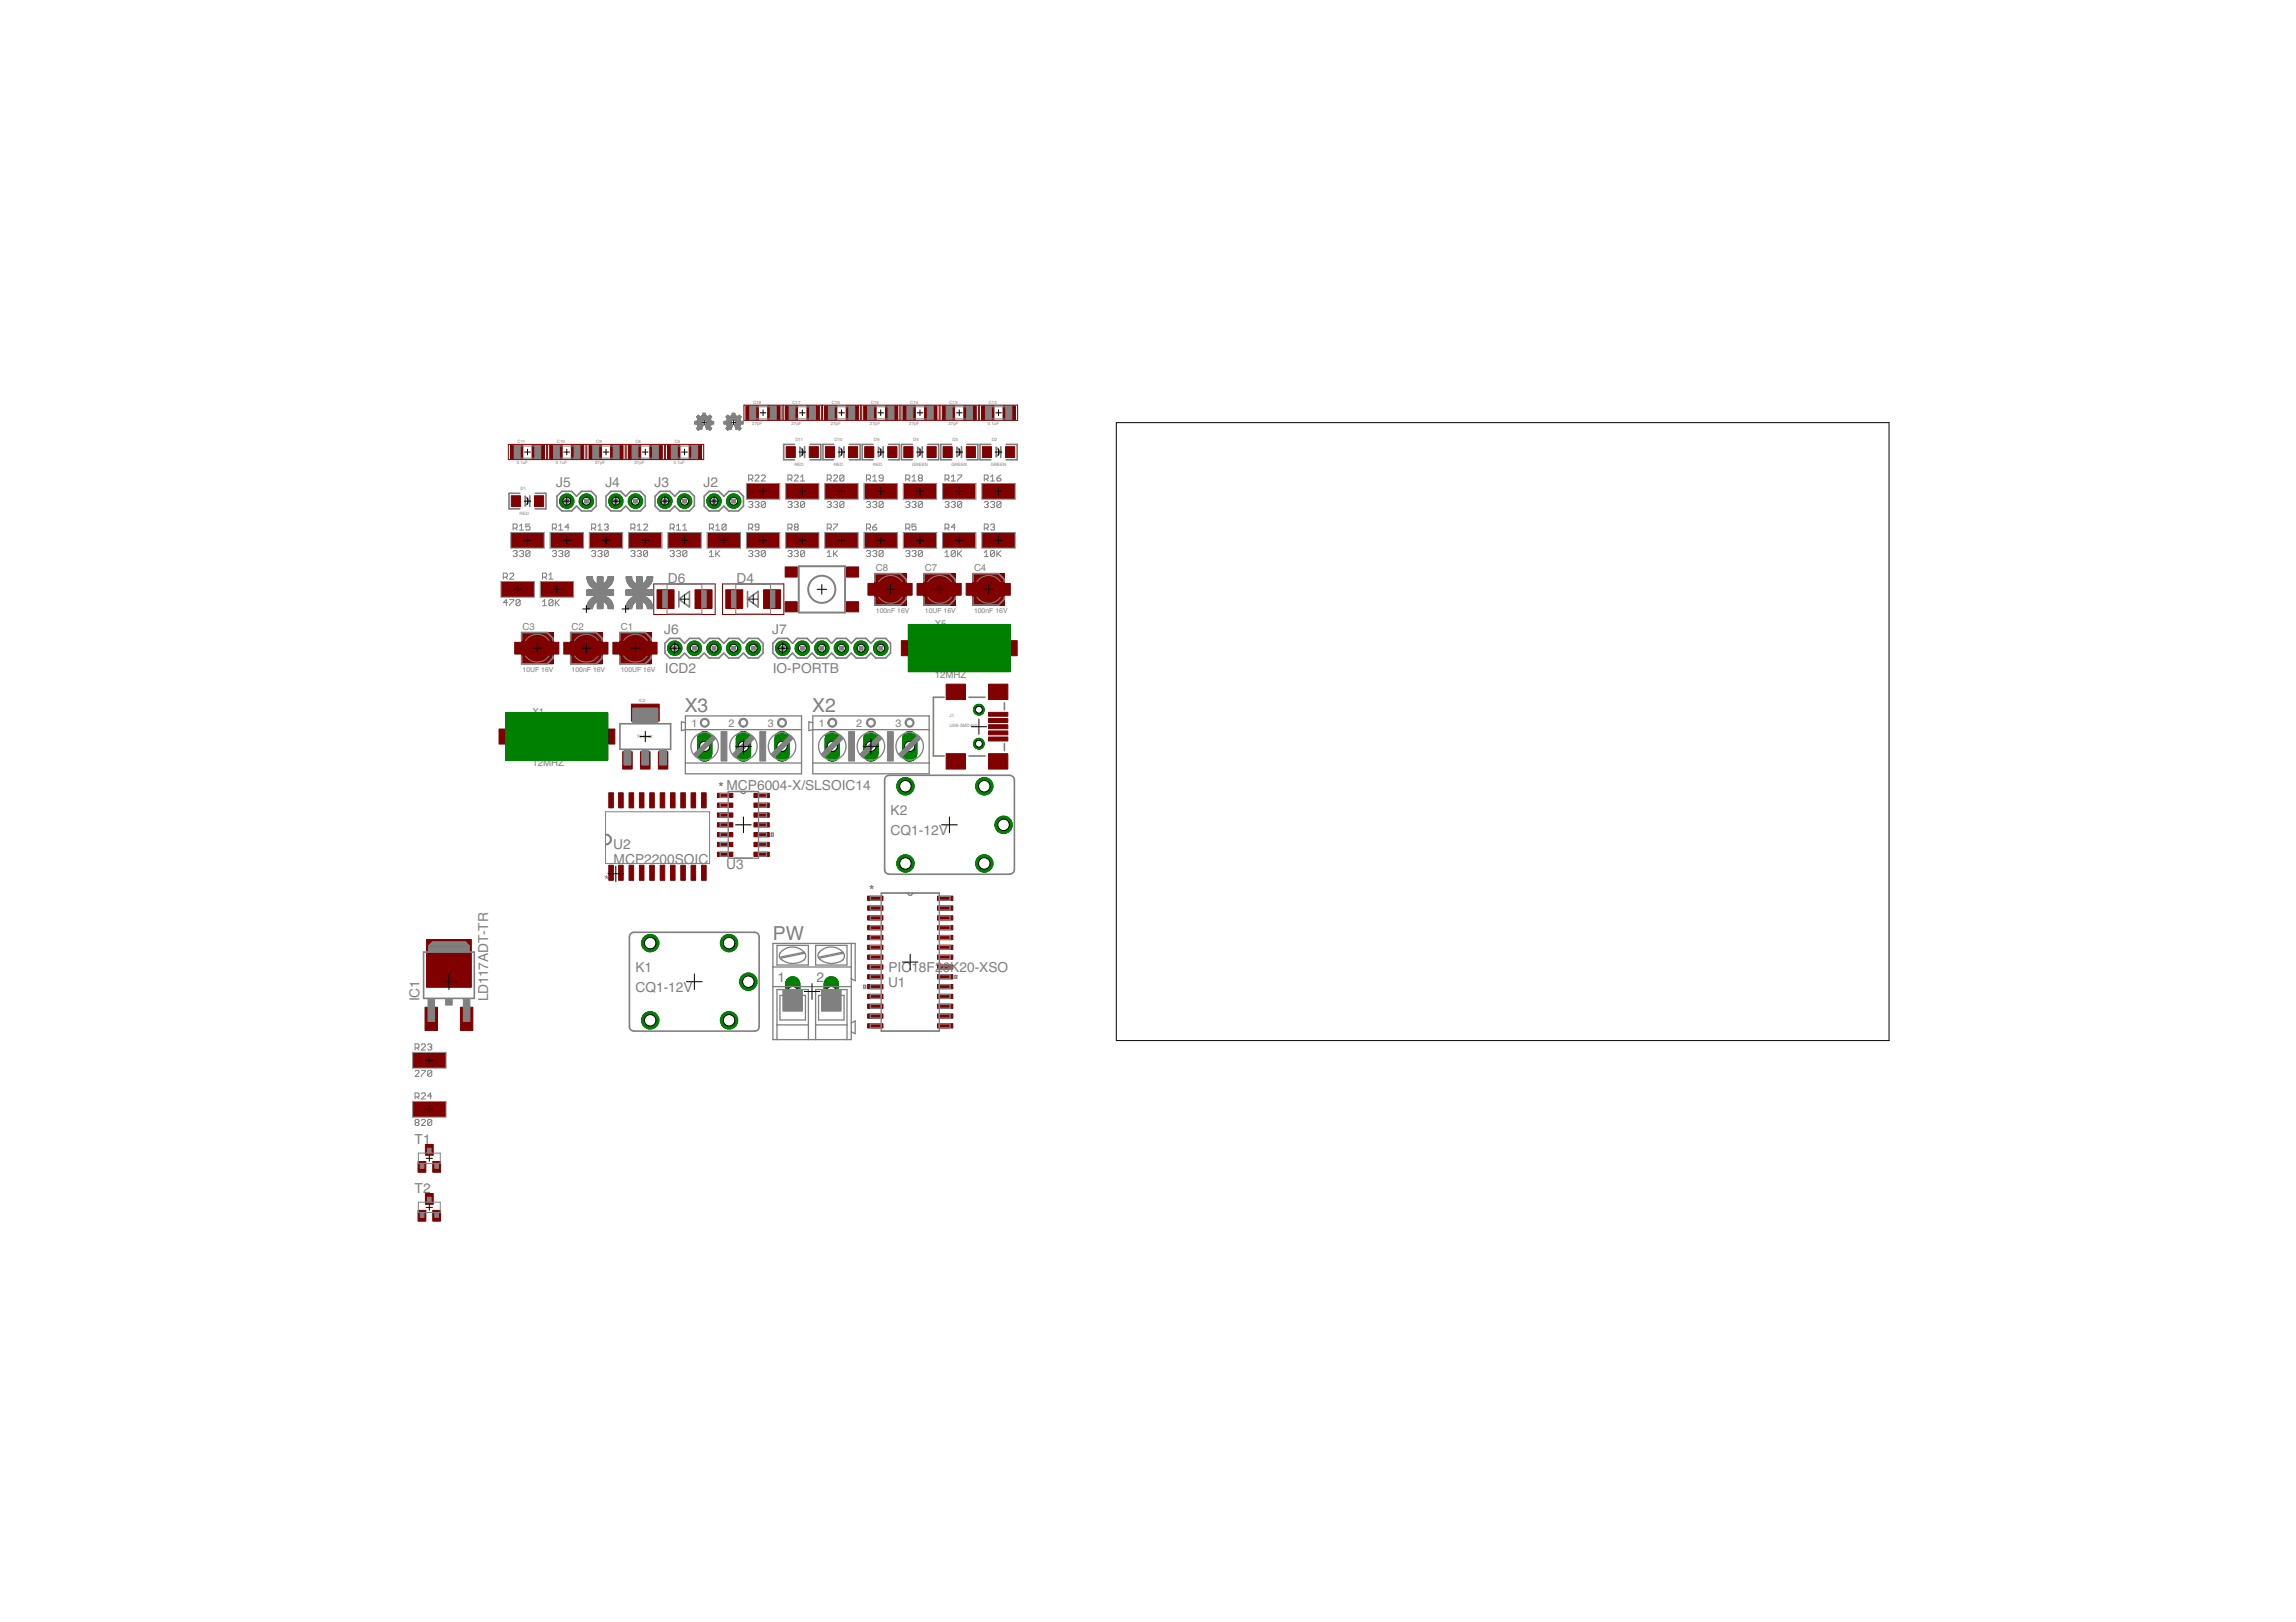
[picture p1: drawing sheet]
<svg xmlns="http://www.w3.org/2000/svg" width="297mm" height="210mm" viewBox="0 0 297 210" stroke-linecap="round" stroke-linejoin="round" font-family="sans-serif">
<defs><g id="words">
<g font-size="2.5" fill="#808080">
<text x="88.6" y="92.1">X3</text>
<text x="105.1" y="92.1">X2</text>
<text x="100" y="121.6">PW</text>
</g>
<g font-size="1.8" fill="#808080">
<text x="72" y="63">J5</text>
<text x="78.3" y="63">J4</text>
<text x="84.7" y="63">J3</text>
<text x="91" y="63">J2</text>
<text x="86.4" y="75.4">D6</text>
<text x="95.3" y="75.4">D4</text>
<text x="85.9" y="82.1">J6</text>
<text x="99.9" y="82.1">J7</text>
<text x="86" y="87.1">ICD2</text>
<text x="100" y="87.1">IO-PORTB</text>
<text x="93" y="102.5">* MCP6004-X/SLSOIC14</text>
<text x="93" y="102.5">*</text>
<text x="115.2" y="105.5">K2</text>
<text x="79.3" y="109.9">U2</text>
<text x="79.4" y="111.8">MCP2200SOIC</text>
<text x="93.9" y="112.4">U3</text>
<text x="115.2" y="108">CQ1-12V</text>
<text x="78.1" y="114.6">*</text>
<text x="112.4" y="115.8">*</text>
<text x="82.2" y="125.8">K1</text>
<text x="114.9" y="125.8">PIC18F2</text>
<text x="122" y="125.8">6K20-XSO</text>
<text x="54.3" y="129.6" transform="rotate(-90 54.3 129.6)">IC1</text>
<text x="63.2" y="129.6" transform="rotate(-90 63.2 129.6)">LD117ADT-TR</text>
<text x="82.2" y="128.3">CQ1-12V</text>
<text x="100.6" y="127">1</text>
<text x="105.6" y="127">2</text>
<text x="114.9" y="127.7">U1</text>
<text x="53.6" y="148">T1</text>
<text x="53.6" y="154.3">T2</text>
</g>
<g font-size="1.4" fill="#808080">
<text x="89.4" y="94">1</text>
<text x="94.3" y="94">2</text>
<text x="99.3" y="94">3</text>
<text x="105.9" y="94">1</text>
<text x="110.8" y="94">2</text>
<text x="115.9" y="94">3</text>
</g>
<g font-size="1.2" fill="#808080">
<text x="113.3" y="73.9">C8</text>
<text x="119.7" y="73.9">C7</text>
<text x="126" y="73.9">C4</text>
<text x="67.6" y="81.5">C3</text>
<text x="74" y="81.5">C2</text>
<text x="80.3" y="81.5">C1</text>
<text x="120.9" y="81.1">X5</text>
<text x="120.9" y="87.7">12MHZ</text>
<text x="68.9" y="92.5">X1</text>
<text x="68.9" y="99.1">12MHZ</text>
</g>
<g font-size=".9" fill="#808080">
<text x="113.3" y="79.3">100nF 16V</text>
<text x="119.7" y="79.3">10UF 16V</text>
<text x="126" y="79.3">100nF 16V</text>
<text x="67.6" y="86.9">10UF 16V</text>
<text x="74" y="86.9">100nF 16V</text>
<text x="80.3" y="86.9">100UF 16V</text>
</g>
<g font-size=".6" fill="#808080">
<text x="97.4" y="52.3">C18</text>
<text x="102.5" y="52.3">C17</text>
<text x="107.6" y="52.3">C16</text>
<text x="112.7" y="52.3">C15</text>
<text x="117.8" y="52.3">C14</text>
<text x="122.8" y="52.3">C13</text>
<text x="127.9" y="52.3">C12</text>
<text x="67" y="57.4">C11</text>
<text x="72" y="57.4">C10</text>
<text x="77.1" y="57.4">C9</text>
<text x="82.2" y="57.4">C6</text>
<text x="87.3" y="57.4">C5</text>
<text x="97.3" y="54.9">27pF</text>
<text x="102.4" y="54.9">27pF</text>
<text x="102.9" y="57.1">D11</text>
<text x="107.5" y="54.9">27pF</text>
<text x="108" y="57.1">D10</text>
<text x="112.6" y="54.9">27pF</text>
<text x="113.1" y="57.1">D9</text>
<text x="117.6" y="54.9">27pF</text>
<text x="118.1" y="57.1">D5</text>
<text x="122.7" y="54.9">27pF</text>
<text x="123.2" y="57.1">D3</text>
<text x="127.8" y="54.9">0.1uF</text>
<text x="128.3" y="57.1">D2</text>
<text x="66.8" y="60">0.1uF</text>
<text x="67.4" y="63.4">D1</text>
<text x="71.9" y="60">0.1uF</text>
<text x="77" y="60">27pF</text>
<text x="82.1" y="60">27pF</text>
<text x="87.2" y="60">0.1uF</text>
<text x="102.8" y="60.3">RED</text>
<text x="107.9" y="60.3">RED</text>
<text x="112.9" y="60.3">RED</text>
<text x="118" y="60.3">GREEN</text>
<text x="123.1" y="60.3">GREEN</text>
<text x="128.2" y="60.3">GREEN</text>
<text x="67.2" y="66.6">RED</text>
<text x="82.4" y="95.5">TC1262</text>
<text x="82.7" y="90.8">IC2</text>
<text x="122.8" y="92.8">J1</text>
<text x="122.8" y="94">USB-SMD-NS</text>
</g>
</g></defs>
<circle cx="126.6" cy="91.8" r=".7" fill="#008000" stroke="#008000" stroke-width=".13"/>
<circle cx="126.6" cy="91.8" r=".44" fill="#fff" stroke="#000" stroke-width=".13"/>
<circle cx="126.6" cy="96.2" r=".7" fill="#008000" stroke="#008000" stroke-width=".13"/>
<circle cx="126.6" cy="96.2" r=".44" fill="#fff" stroke="#000" stroke-width=".13"/>
<circle cx="92.4" cy="64.9" r=".93" fill="#008000" stroke="#008000" stroke-width=".13"/>
<circle cx="92.4" cy="64.9" r=".51" fill="#fff" stroke="#000" stroke-width=".13"/>
<circle cx="94.9" cy="64.9" r=".93" fill="#008000" stroke="#008000" stroke-width=".13"/>
<circle cx="94.9" cy="64.9" r=".51" fill="#fff" stroke="#000" stroke-width=".13"/>
<circle cx="86" cy="64.9" r=".93" fill="#008000" stroke="#008000" stroke-width=".13"/>
<circle cx="86" cy="64.9" r=".51" fill="#fff" stroke="#000" stroke-width=".13"/>
<circle cx="88.6" cy="64.9" r=".93" fill="#008000" stroke="#008000" stroke-width=".13"/>
<circle cx="88.6" cy="64.9" r=".51" fill="#fff" stroke="#000" stroke-width=".13"/>
<circle cx="79.7" cy="64.9" r=".93" fill="#008000" stroke="#008000" stroke-width=".13"/>
<circle cx="79.7" cy="64.9" r=".51" fill="#fff" stroke="#000" stroke-width=".13"/>
<circle cx="82.2" cy="64.9" r=".93" fill="#008000" stroke="#008000" stroke-width=".13"/>
<circle cx="82.2" cy="64.9" r=".51" fill="#fff" stroke="#000" stroke-width=".13"/>
<circle cx="73.3" cy="64.9" r=".93" fill="#008000" stroke="#008000" stroke-width=".13"/>
<circle cx="73.3" cy="64.9" r=".51" fill="#fff" stroke="#000" stroke-width=".13"/>
<circle cx="75.9" cy="64.9" r=".93" fill="#008000" stroke="#008000" stroke-width=".13"/>
<circle cx="75.9" cy="64.9" r=".51" fill="#fff" stroke="#000" stroke-width=".13"/>
<circle cx="87.3" cy="83.9" r=".93" fill="#008000" stroke="#008000" stroke-width=".13"/>
<circle cx="87.3" cy="83.9" r=".51" fill="#fff" stroke="#000" stroke-width=".13"/>
<circle cx="89.8" cy="83.9" r=".93" fill="#008000" stroke="#008000" stroke-width=".13"/>
<circle cx="89.8" cy="83.9" r=".51" fill="#fff" stroke="#000" stroke-width=".13"/>
<circle cx="92.4" cy="83.9" r=".93" fill="#008000" stroke="#008000" stroke-width=".13"/>
<circle cx="92.4" cy="83.9" r=".51" fill="#fff" stroke="#000" stroke-width=".13"/>
<circle cx="94.9" cy="83.9" r=".93" fill="#008000" stroke="#008000" stroke-width=".13"/>
<circle cx="94.9" cy="83.9" r=".51" fill="#fff" stroke="#000" stroke-width=".13"/>
<circle cx="97.5" cy="83.9" r=".93" fill="#008000" stroke="#008000" stroke-width=".13"/>
<circle cx="97.5" cy="83.9" r=".51" fill="#fff" stroke="#000" stroke-width=".13"/>
<circle cx="101.3" cy="83.9" r=".93" fill="#008000" stroke="#008000" stroke-width=".13"/>
<circle cx="101.3" cy="83.9" r=".51" fill="#fff" stroke="#000" stroke-width=".13"/>
<circle cx="103.8" cy="83.9" r=".93" fill="#008000" stroke="#008000" stroke-width=".13"/>
<circle cx="103.8" cy="83.9" r=".51" fill="#fff" stroke="#000" stroke-width=".13"/>
<circle cx="106.3" cy="83.9" r=".93" fill="#008000" stroke="#008000" stroke-width=".13"/>
<circle cx="106.3" cy="83.9" r=".51" fill="#fff" stroke="#000" stroke-width=".13"/>
<circle cx="108.9" cy="83.9" r=".93" fill="#008000" stroke="#008000" stroke-width=".13"/>
<circle cx="108.9" cy="83.9" r=".51" fill="#fff" stroke="#000" stroke-width=".13"/>
<circle cx="111.4" cy="83.9" r=".93" fill="#008000" stroke="#008000" stroke-width=".13"/>
<circle cx="111.4" cy="83.9" r=".51" fill="#fff" stroke="#000" stroke-width=".13"/>
<circle cx="113.9" cy="83.9" r=".93" fill="#008000" stroke="#008000" stroke-width=".13"/>
<circle cx="113.9" cy="83.9" r=".51" fill="#fff" stroke="#000" stroke-width=".13"/>
<circle cx="84.1" cy="122" r="1.12" fill="#008000" stroke="#008000" stroke-width=".13"/>
<circle cx="84.1" cy="122" r=".74" fill="#fff" stroke="#000" stroke-width=".13"/>
<circle cx="84.1" cy="132" r="1.12" fill="#008000" stroke="#008000" stroke-width=".13"/>
<circle cx="84.1" cy="132" r=".74" fill="#fff" stroke="#000" stroke-width=".13"/>
<circle cx="94.3" cy="132" r="1.12" fill="#008000" stroke="#008000" stroke-width=".13"/>
<circle cx="94.3" cy="132" r=".74" fill="#fff" stroke="#000" stroke-width=".13"/>
<circle cx="94.3" cy="122" r="1.12" fill="#008000" stroke="#008000" stroke-width=".13"/>
<circle cx="94.3" cy="122" r=".74" fill="#fff" stroke="#000" stroke-width=".13"/>
<circle cx="96.8" cy="127" r="1.12" fill="#008000" stroke="#008000" stroke-width=".13"/>
<circle cx="96.8" cy="127" r=".74" fill="#fff" stroke="#000" stroke-width=".13"/>
<circle cx="117.1" cy="101.7" r="1.12" fill="#008000" stroke="#008000" stroke-width=".13"/>
<circle cx="117.1" cy="101.7" r=".74" fill="#fff" stroke="#000" stroke-width=".13"/>
<circle cx="117.1" cy="111.7" r="1.12" fill="#008000" stroke="#008000" stroke-width=".13"/>
<circle cx="117.1" cy="111.7" r=".74" fill="#fff" stroke="#000" stroke-width=".13"/>
<circle cx="127.3" cy="111.7" r="1.12" fill="#008000" stroke="#008000" stroke-width=".13"/>
<circle cx="127.3" cy="111.7" r=".74" fill="#fff" stroke="#000" stroke-width=".13"/>
<circle cx="127.3" cy="101.7" r="1.12" fill="#008000" stroke="#008000" stroke-width=".13"/>
<circle cx="127.3" cy="101.7" r=".74" fill="#fff" stroke="#000" stroke-width=".13"/>
<circle cx="129.8" cy="106.7" r="1.12" fill="#008000" stroke="#008000" stroke-width=".13"/>
<circle cx="129.8" cy="106.7" r=".74" fill="#fff" stroke="#000" stroke-width=".13"/>
<path d="M102.6 127.3v2" fill="none" stroke="#008000" stroke-width="2"/>
<circle cx="102.6" cy="128.3" r=".66" fill="#fff" stroke="#000" stroke-width=".13"/>
<path d="M107.5 127.3v2" fill="none" stroke="#008000" stroke-width="2"/>
<circle cx="107.5" cy="128.3" r=".66" fill="#fff" stroke="#000" stroke-width=".13"/>
<path d="M107.7 95.6v2" fill="none" stroke="#008000" stroke-width="2"/>
<circle cx="107.7" cy="96.6" r=".66" fill="#fff" stroke="#000" stroke-width=".13"/>
<path d="M112.7 95.6v2" fill="none" stroke="#008000" stroke-width="2"/>
<circle cx="112.7" cy="96.6" r=".66" fill="#fff" stroke="#000" stroke-width=".13"/>
<path d="M117.7 95.6v2" fill="none" stroke="#008000" stroke-width="2"/>
<circle cx="117.7" cy="96.6" r=".66" fill="#fff" stroke="#000" stroke-width=".13"/>
<path d="M91.2 95.6v2" fill="none" stroke="#008000" stroke-width="2"/>
<circle cx="91.2" cy="96.6" r=".66" fill="#fff" stroke="#000" stroke-width=".13"/>
<path d="M96.2 95.6v2" fill="none" stroke="#008000" stroke-width="2"/>
<circle cx="96.2" cy="96.6" r=".66" fill="#fff" stroke="#000" stroke-width=".13"/>
<path d="M101.2 95.6v2" fill="none" stroke="#008000" stroke-width="2"/>
<circle cx="101.2" cy="96.6" r=".66" fill="#fff" stroke="#000" stroke-width=".13"/>
<g fill="#800000" stroke="#800000" stroke-width=".13">
<path d="M79.3 83.1h2v1.5h-2z"/>
<path d="M83 83.1h2v1.5h-2z"/>
<path d="M71.1 57.6h1.6v1.8h-1.6z"/>
<path d="M73.9 57.6h1.6v1.8h-1.6z"/>
<path d="M66 57.6h1.6v1.8h-1.6z"/>
<path d="M68.8 57.6h1.6v1.8h-1.6z"/>
<path d="M127 52.5h1.6v1.8h-1.6z"/>
<path d="M129.8 52.5h1.6v1.8h-1.6z"/>
<path d="M121.9 52.5h1.6v1.8h-1.6z"/>
<path d="M124.7 52.5h1.6v1.8h-1.6z"/>
<path d="M116.8 52.5h1.6v1.8h-1.6z"/>
<path d="M119.6 52.5h1.6v1.8h-1.6z"/>
<path d="M111.7 52.5h1.6v1.8h-1.6z"/>
<path d="M114.6 52.5h1.6v1.8h-1.6z"/>
<path d="M106.7 52.5h1.6v1.8h-1.6z"/>
<path d="M109.5 52.5h1.6v1.8h-1.6z"/>
<path d="M101.6 52.5h1.6v1.8h-1.6z"/>
<path d="M104.4 52.5h1.6v1.8h-1.6z"/>
<path d="M96.5 52.5h1.6v1.8h-1.6z"/>
<path d="M99.3 52.5h1.6v1.8h-1.6z"/>
<path d="M72.9 83.1h2.1v1.5h-2.1z"/>
<path d="M76.6 83.1h2.1v1.5h-2.1z"/>
<path d="M66.6 83.1h2v1.5h-2z"/>
<path d="M70.3 83.1h2v1.5h-2z"/>
<path d="M125 75.5h2v1.5h-2z"/>
<path d="M128.7 75.5h2v1.5h-2z"/>
<path d="M86.4 57.6h1.6v1.8h-1.6z"/>
<path d="M89.2 57.6h1.6v1.8h-1.6z"/>
<path d="M81.3 57.6h1.6v1.8h-1.6z"/>
<path d="M84.1 57.6h1.6v1.8h-1.6z"/>
<path d="M118.6 75.5h2.1v1.5h-2.1z"/>
<path d="M122.3 75.5h2.1v1.5h-2.1z"/>
<path d="M112.3 75.5h2v1.5h-2z"/>
<path d="M116 75.5h2v1.5h-2z"/>
<path d="M76.2 57.6h1.6v1.8h-1.6z"/>
<path d="M79 57.6h1.6v1.8h-1.6z"/>
<path d="M66.1 64.2h1.2v1.4h-1.2z"/>
<path d="M69.2 64.2h1.1v1.4h-1.1z"/>
<path d="M106.8 57.8h1.2v1.4h-1.2z"/>
<path d="M109.8 57.8h1.2v1.4h-1.2z"/>
<path d="M101.7 57.8h1.2v1.4h-1.2z"/>
<path d="M104.7 57.8h1.2v1.4h-1.2z"/>
<path d="M127.1 57.8h1.2v1.4h-1.2z"/>
<path d="M130.1 57.8h1.2v1.4h-1.2z"/>
<path d="M122 57.8h1.2v1.4h-1.2z"/>
<path d="M125 57.8h1.2v1.4h-1.2z"/>
<path d="M93.9 76.3h2.2v2.4h-2.2z"/>
<path d="M98.8 76.3h2.2v2.4h-2.2z"/>
<path d="M116.9 57.8h1.2v1.4h-1.2z"/>
<path d="M119.9 57.8h1.2v1.4h-1.2z"/>
<path d="M85 76.3h2.2v2.4h-2.2z"/>
<path d="M89.9 76.3h2.2v2.4h-2.2z"/>
<path d="M111.9 57.8h1.2v1.4h-1.2z"/>
<path d="M114.9 57.8h1.1v1.4h-1.1z"/>
<path d="M80.6 97.3h1.2v2.2h-1.2z"/>
<path d="M82.9 97.3h1.2v2.2h-1.2z"/>
<path d="M85.2 97.3h1.2v2.2h-1.2z"/>
<path d="M81.7 91.1h3.6v2.2h-3.6z"/>
<path d="M127.9 93.8h2.5v.5h-2.5z"/>
<path d="M127.9 93h2.5v.5h-2.5z"/>
<path d="M127.9 95.4h2.5v.5h-2.5z"/>
<path d="M127.9 94.6h2.5v.5h-2.5z"/>
<path d="M122.4 97.5h2.5v2h-2.5z"/>
<path d="M122.4 88.5h2.5v2h-2.5z"/>
<path d="M127.9 97.5h2.5v2h-2.5z"/>
<path d="M127.9 88.5h2.5v2h-2.5z"/>
<path d="M127.9 92.2h2.5v.5h-2.5z"/>
<path d="M70.1 75.5h1.3v1.5h-1.3z"/>
<path d="M72.7 75.5h1.3v1.5h-1.3z"/>
<path d="M91.7 69.2h1.3v1.5h-1.3z"/>
<path d="M94.3 69.2h1.2v1.5h-1.2z"/>
<path d="M86.7 69.2h1.2v1.5h-1.2z"/>
<path d="M89.2 69.2h1.3v1.5h-1.3z"/>
<path d="M81.6 69.2h1.2v1.5h-1.2z"/>
<path d="M84.1 69.2h1.3v1.5h-1.3z"/>
<path d="M76.5 69.2h1.3v1.5h-1.3z"/>
<path d="M79 69.2h1.3v1.5h-1.3z"/>
<path d="M71.4 69.2h1.3v1.5h-1.3z"/>
<path d="M74 69.2h1.2v1.5h-1.2z"/>
<path d="M66.3 69.2h1.3v1.5h-1.3z"/>
<path d="M68.9 69.2h1.2v1.5h-1.2z"/>
<path d="M127.3 62.8h1.2v1.5h-1.2z"/>
<path d="M129.8 62.8h1.3v1.5h-1.3z"/>
<path d="M122.2 62.8h1.3v1.5h-1.3z"/>
<path d="M124.7 62.8h1.3v1.5h-1.3z"/>
<path d="M117.1 62.8h1.3v1.5h-1.3z"/>
<path d="M119.7 62.8h1.2v1.5h-1.2z"/>
<path d="M112 62.8h1.3v1.5h-1.3z"/>
<path d="M114.6 62.8h1.2v1.5h-1.2z"/>
<path d="M65.1 75.5h1.2v1.5h-1.2z"/>
<path d="M67.6 75.5h1.3v1.5h-1.3z"/>
<path d="M107 62.8h1.2v1.5h-1.2z"/>
<path d="M109.5 62.8h1.3v1.5h-1.3z"/>
<path d="M101.9 62.8h1.3v1.5h-1.3z"/>
<path d="M104.4 62.8h1.3v1.5h-1.3z"/>
<path d="M96.8 62.8h1.3v1.5h-1.3z"/>
<path d="M99.4 62.8h1.2v1.5h-1.2z"/>
<path d="M127.3 69.2h1.2v1.5h-1.2z"/>
<path d="M129.8 69.2h1.3v1.5h-1.3z"/>
<path d="M122.2 69.2h1.3v1.5h-1.3z"/>
<path d="M124.7 69.2h1.3v1.5h-1.3z"/>
<path d="M117.1 69.2h1.3v1.5h-1.3z"/>
<path d="M119.7 69.2h1.2v1.5h-1.2z"/>
<path d="M112 69.2h1.3v1.5h-1.3z"/>
<path d="M114.6 69.2h1.2v1.5h-1.2z"/>
<path d="M107 69.2h1.2v1.5h-1.2z"/>
<path d="M109.5 69.2h1.3v1.5h-1.3z"/>
<path d="M101.9 69.2h1.3v1.5h-1.3z"/>
<path d="M104.4 69.2h1.3v1.5h-1.3z"/>
<path d="M96.8 69.2h1.3v1.5h-1.3z"/>
<path d="M99.4 69.2h1.2v1.5h-1.2z"/>
<path d="M101.6 77.9h1.5v1.3h-1.5z"/>
<path d="M109.5 77.9h1.6v1.3h-1.6z"/>
<path d="M101.6 73.4h1.5v1.3h-1.5z"/>
<path d="M109.5 73.4h1.6v1.3h-1.6z"/>
<path d="M112.2 116h2v.5h-2z"/>
<path d="M112.2 117.2h2v.6h-2z"/>
<path d="M112.2 118.5h2v.6h-2z"/>
<path d="M112.2 119.8h2v.5h-2z"/>
<path d="M112.2 121.1h2v.5h-2z"/>
<path d="M112.2 122.3h2v.6h-2z"/>
<path d="M112.2 123.6h2v.5h-2z"/>
<path d="M112.2 124.9h2v.5h-2z"/>
<path d="M112.2 126.1h2v.6h-2z"/>
<path d="M112.2 127.4h2v.6h-2z"/>
<path d="M112.2 128.7h2v.5h-2z"/>
<path d="M112.2 129.9h2v.6h-2z"/>
<path d="M112.2 131.2h2v.6h-2z"/>
<path d="M112.2 132.5h2v.5h-2z"/>
<path d="M121.3 132.5h2v.5h-2z"/>
<path d="M121.3 131.2h2v.6h-2z"/>
<path d="M121.3 129.9h2v.6h-2z"/>
<path d="M121.3 128.7h2v.5h-2z"/>
<path d="M121.3 127.4h2v.6h-2z"/>
<path d="M121.3 126.1h2v.6h-2z"/>
<path d="M121.3 124.9h2v.5h-2z"/>
<path d="M121.3 123.6h2v.5h-2z"/>
<path d="M121.3 122.3h2v.6h-2z"/>
<path d="M121.3 121.1h2v.5h-2z"/>
<path d="M121.3 119.8h2v.5h-2z"/>
<path d="M121.3 118.5h2v.6h-2z"/>
<path d="M121.3 117.2h2v.6h-2z"/>
<path d="M121.3 116h2v.5h-2z"/>
<path d="M78.8 102.6h.6v1.9h-.6z"/>
<path d="M80 102.6h.6v1.9h-.6z"/>
<path d="M81.4 102.6h.6v1.9h-.6z"/>
<path d="M82.7 102.6h.6v1.9h-.6z"/>
<path d="M84.1 102.6h.5v1.9h-.5z"/>
<path d="M85.4 102.6h.6v1.9h-.6z"/>
<path d="M86.7 102.6h.6v1.9h-.6z"/>
<path d="M88.1 102.6h.6v1.9h-.6z"/>
<path d="M89.4 102.6h.6v1.9h-.6z"/>
<path d="M90.8 102.6h.6v1.9h-.6z"/>
<path d="M78.8 112h.6v1.9h-.6z"/>
<path d="M80 112h.6v1.9h-.6z"/>
<path d="M81.4 112h.6v1.9h-.6z"/>
<path d="M82.7 112h.6v1.9h-.6z"/>
<path d="M84.1 112h.5v1.9h-.5z"/>
<path d="M85.4 112h.6v1.9h-.6z"/>
<path d="M86.7 112h.6v1.9h-.6z"/>
<path d="M88.1 112h.6v1.9h-.6z"/>
<path d="M89.4 112h.6v1.9h-.6z"/>
<path d="M90.8 112h.6v1.9h-.6z"/>
<path d="M92.8 102.7h2v.5h-2z"/>
<path d="M92.8 103.9h2v.6h-2z"/>
<path d="M92.8 105.2h2v.5h-2z"/>
<path d="M92.8 106.5h2v.5h-2z"/>
<path d="M92.8 107.7h2v.6h-2z"/>
<path d="M92.8 109h2v.6h-2z"/>
<path d="M92.8 110.3h2v.5h-2z"/>
<path d="M97.5 110.3h2v.5h-2z"/>
<path d="M97.5 109h2v.6h-2z"/>
<path d="M97.5 107.7h2v.6h-2z"/>
<path d="M97.5 106.5h2v.5h-2z"/>
<path d="M97.5 105.2h2v.5h-2z"/>
<path d="M97.5 103.9h2v.6h-2z"/>
<path d="M97.5 102.7h2v.5h-2z"/>
<path d="M64.6 94.3h5.3v2h-5.3z"/>
<path d="M74.2 94.3h5.3v2h-5.3z"/>
<path d="M116.6 82.9h5.3v2h-5.3z"/>
<path d="M126.3 82.9h5.3v2h-5.3z"/>
<path d="M55.2 121.6h5.8v6.2h-5.8z"/>
<path d="M55 130.3h1.6v3h-1.6z"/>
<path d="M59.6 130.3h1.6v3h-1.6z"/>
<path d="M53.6 136.4h1.3v1.6h-1.3z"/>
<path d="M56.2 136.4h1.2v1.6h-1.2z"/>
<path d="M53.6 142.8h1.3v1.5h-1.3z"/>
<path d="M56.2 142.8h1.2v1.5h-1.2z"/>
<path d="M55 148.1h1v1.4h-1z"/>
<path d="M56 150.3h1v1.4h-1z"/>
<path d="M54.1 150.3h1v1.4h-1z"/>
<path d="M55 154.5h1v1.4h-1z"/>
<path d="M56 156.6h1v1.4h-1z"/>
<path d="M54.1 156.6h1v1.4h-1z"/>
</g>
<circle cx="126.6" cy="91.8" r=".7" fill="#008000" stroke="#008000" stroke-width=".13"/>
<circle cx="126.6" cy="91.8" r=".44" fill="#fff" stroke="#000" stroke-width=".13"/>
<circle cx="126.6" cy="96.2" r=".7" fill="#008000" stroke="#008000" stroke-width=".13"/>
<circle cx="126.6" cy="96.2" r=".44" fill="#fff" stroke="#000" stroke-width=".13"/>
<circle cx="92.4" cy="64.9" r=".93" fill="#008000" stroke="#008000" stroke-width=".13"/>
<circle cx="92.4" cy="64.9" r=".51" fill="#fff" stroke="#000" stroke-width=".13"/>
<circle cx="94.9" cy="64.9" r=".93" fill="#008000" stroke="#008000" stroke-width=".13"/>
<circle cx="94.9" cy="64.9" r=".51" fill="#fff" stroke="#000" stroke-width=".13"/>
<circle cx="86" cy="64.9" r=".93" fill="#008000" stroke="#008000" stroke-width=".13"/>
<circle cx="86" cy="64.9" r=".51" fill="#fff" stroke="#000" stroke-width=".13"/>
<circle cx="88.6" cy="64.9" r=".93" fill="#008000" stroke="#008000" stroke-width=".13"/>
<circle cx="88.6" cy="64.9" r=".51" fill="#fff" stroke="#000" stroke-width=".13"/>
<circle cx="79.7" cy="64.9" r=".93" fill="#008000" stroke="#008000" stroke-width=".13"/>
<circle cx="79.7" cy="64.9" r=".51" fill="#fff" stroke="#000" stroke-width=".13"/>
<circle cx="82.2" cy="64.9" r=".93" fill="#008000" stroke="#008000" stroke-width=".13"/>
<circle cx="82.2" cy="64.9" r=".51" fill="#fff" stroke="#000" stroke-width=".13"/>
<circle cx="73.3" cy="64.9" r=".93" fill="#008000" stroke="#008000" stroke-width=".13"/>
<circle cx="73.3" cy="64.9" r=".51" fill="#fff" stroke="#000" stroke-width=".13"/>
<circle cx="75.9" cy="64.9" r=".93" fill="#008000" stroke="#008000" stroke-width=".13"/>
<circle cx="75.9" cy="64.9" r=".51" fill="#fff" stroke="#000" stroke-width=".13"/>
<circle cx="87.3" cy="83.9" r=".93" fill="#008000" stroke="#008000" stroke-width=".13"/>
<circle cx="87.3" cy="83.9" r=".51" fill="#fff" stroke="#000" stroke-width=".13"/>
<circle cx="89.8" cy="83.9" r=".93" fill="#008000" stroke="#008000" stroke-width=".13"/>
<circle cx="89.8" cy="83.9" r=".51" fill="#fff" stroke="#000" stroke-width=".13"/>
<circle cx="92.4" cy="83.9" r=".93" fill="#008000" stroke="#008000" stroke-width=".13"/>
<circle cx="92.4" cy="83.9" r=".51" fill="#fff" stroke="#000" stroke-width=".13"/>
<circle cx="94.9" cy="83.9" r=".93" fill="#008000" stroke="#008000" stroke-width=".13"/>
<circle cx="94.9" cy="83.9" r=".51" fill="#fff" stroke="#000" stroke-width=".13"/>
<circle cx="97.5" cy="83.9" r=".93" fill="#008000" stroke="#008000" stroke-width=".13"/>
<circle cx="97.5" cy="83.9" r=".51" fill="#fff" stroke="#000" stroke-width=".13"/>
<circle cx="101.3" cy="83.9" r=".93" fill="#008000" stroke="#008000" stroke-width=".13"/>
<circle cx="101.3" cy="83.9" r=".51" fill="#fff" stroke="#000" stroke-width=".13"/>
<circle cx="103.8" cy="83.9" r=".93" fill="#008000" stroke="#008000" stroke-width=".13"/>
<circle cx="103.8" cy="83.9" r=".51" fill="#fff" stroke="#000" stroke-width=".13"/>
<circle cx="106.3" cy="83.9" r=".93" fill="#008000" stroke="#008000" stroke-width=".13"/>
<circle cx="106.3" cy="83.9" r=".51" fill="#fff" stroke="#000" stroke-width=".13"/>
<circle cx="108.9" cy="83.9" r=".93" fill="#008000" stroke="#008000" stroke-width=".13"/>
<circle cx="108.9" cy="83.9" r=".51" fill="#fff" stroke="#000" stroke-width=".13"/>
<circle cx="111.4" cy="83.9" r=".93" fill="#008000" stroke="#008000" stroke-width=".13"/>
<circle cx="111.4" cy="83.9" r=".51" fill="#fff" stroke="#000" stroke-width=".13"/>
<circle cx="113.9" cy="83.9" r=".93" fill="#008000" stroke="#008000" stroke-width=".13"/>
<circle cx="113.9" cy="83.9" r=".51" fill="#fff" stroke="#000" stroke-width=".13"/>
<circle cx="84.1" cy="122" r="1.12" fill="#008000" stroke="#008000" stroke-width=".13"/>
<circle cx="84.1" cy="122" r=".74" fill="#fff" stroke="#000" stroke-width=".13"/>
<circle cx="84.1" cy="132" r="1.12" fill="#008000" stroke="#008000" stroke-width=".13"/>
<circle cx="84.1" cy="132" r=".74" fill="#fff" stroke="#000" stroke-width=".13"/>
<circle cx="94.3" cy="132" r="1.12" fill="#008000" stroke="#008000" stroke-width=".13"/>
<circle cx="94.3" cy="132" r=".74" fill="#fff" stroke="#000" stroke-width=".13"/>
<circle cx="94.3" cy="122" r="1.12" fill="#008000" stroke="#008000" stroke-width=".13"/>
<circle cx="94.3" cy="122" r=".74" fill="#fff" stroke="#000" stroke-width=".13"/>
<circle cx="96.8" cy="127" r="1.12" fill="#008000" stroke="#008000" stroke-width=".13"/>
<circle cx="96.8" cy="127" r=".74" fill="#fff" stroke="#000" stroke-width=".13"/>
<circle cx="117.1" cy="101.7" r="1.12" fill="#008000" stroke="#008000" stroke-width=".13"/>
<circle cx="117.1" cy="101.7" r=".74" fill="#fff" stroke="#000" stroke-width=".13"/>
<circle cx="117.1" cy="111.7" r="1.12" fill="#008000" stroke="#008000" stroke-width=".13"/>
<circle cx="117.1" cy="111.7" r=".74" fill="#fff" stroke="#000" stroke-width=".13"/>
<circle cx="127.3" cy="111.7" r="1.12" fill="#008000" stroke="#008000" stroke-width=".13"/>
<circle cx="127.3" cy="111.7" r=".74" fill="#fff" stroke="#000" stroke-width=".13"/>
<circle cx="127.3" cy="101.7" r="1.12" fill="#008000" stroke="#008000" stroke-width=".13"/>
<circle cx="127.3" cy="101.7" r=".74" fill="#fff" stroke="#000" stroke-width=".13"/>
<circle cx="129.8" cy="106.7" r="1.12" fill="#008000" stroke="#008000" stroke-width=".13"/>
<circle cx="129.8" cy="106.7" r=".74" fill="#fff" stroke="#000" stroke-width=".13"/>
<path d="M102.6 127.3v2" fill="none" stroke="#008000" stroke-width="2"/>
<circle cx="102.6" cy="128.3" r=".66" fill="#fff" stroke="#000" stroke-width=".13"/>
<path d="M107.5 127.3v2" fill="none" stroke="#008000" stroke-width="2"/>
<circle cx="107.5" cy="128.3" r=".66" fill="#fff" stroke="#000" stroke-width=".13"/>
<path d="M107.7 95.6v2" fill="none" stroke="#008000" stroke-width="2"/>
<circle cx="107.7" cy="96.6" r=".66" fill="#fff" stroke="#000" stroke-width=".13"/>
<path d="M112.7 95.6v2" fill="none" stroke="#008000" stroke-width="2"/>
<circle cx="112.7" cy="96.6" r=".66" fill="#fff" stroke="#000" stroke-width=".13"/>
<path d="M117.7 95.6v2" fill="none" stroke="#008000" stroke-width="2"/>
<circle cx="117.7" cy="96.6" r=".66" fill="#fff" stroke="#000" stroke-width=".13"/>
<path d="M91.2 95.6v2" fill="none" stroke="#008000" stroke-width="2"/>
<circle cx="91.2" cy="96.6" r=".66" fill="#fff" stroke="#000" stroke-width=".13"/>
<path d="M96.2 95.6v2" fill="none" stroke="#008000" stroke-width="2"/>
<circle cx="96.2" cy="96.6" r=".66" fill="#fff" stroke="#000" stroke-width=".13"/>
<path d="M101.2 95.6v2" fill="none" stroke="#008000" stroke-width="2"/>
<circle cx="101.2" cy="96.6" r=".66" fill="#fff" stroke="#000" stroke-width=".13"/>
<g fill="#800000" stroke="#800000" stroke-width=".13">
<path d="M80.2 81.9h4v4h-4z"/>
<path d="M73.8 81.9h4.1v4h-4.1z"/>
<path d="M67.5 81.9h4v4h-4z"/>
<path d="M125.9 74.2h4v4.1h-4z"/>
<path d="M119.5 74.2h4.1v4.1h-4.1z"/>
<path d="M113.2 74.2h4v4.1h-4z"/>
<path d="M70 75.4h4.1v1.8h-4.1z"/>
<path d="M91.6 69h4.1v1.8h-4.1z"/>
<path d="M86.5 69h4.1v1.8h-4.1z"/>
<path d="M81.4 69h4.1v1.8h-4.1z"/>
<path d="M76.4 69h4v1.8h-4z"/>
<path d="M71.3 69h4.1v1.8h-4.1z"/>
<path d="M66.2 69h4.1v1.8h-4.1z"/>
<path d="M127.1 62.7h4.1v1.8h-4.1z"/>
<path d="M122.1 62.7h4v1.8h-4z"/>
<path d="M117 62.7h4.1v1.8h-4.1z"/>
<path d="M111.9 62.7h4.1v1.8h-4.1z"/>
<path d="M64.9 75.4h4.1v1.8h-4.1z"/>
<path d="M106.8 62.7h4.1v1.8h-4.1z"/>
<path d="M101.8 62.7h4v1.8h-4z"/>
<path d="M96.7 62.7h4.1v1.8h-4.1z"/>
<path d="M127.1 69h4.1v1.8h-4.1z"/>
<path d="M122.1 69h4v1.8h-4z"/>
<path d="M117 69h4.1v1.8h-4.1z"/>
<path d="M111.9 69h4.1v1.8h-4.1z"/>
<path d="M106.8 69h4.1v1.8h-4.1z"/>
<path d="M101.8 69h4v1.8h-4z"/>
<path d="M96.7 69h4.1v1.8h-4.1z"/>
<path d="M53.5 136.3h4.1v1.8h-4.1z"/>
<path d="M53.5 142.7h4.1v1.7h-4.1z"/>
</g>
<g fill="none" stroke="#800000" stroke-width=".13">
<path d="M65.8 57.5h4.9v2h-4.9zM70.8 57.5h5v2h-5zM75.9 57.5h5v2h-5zM81 57.5h5v2h-5zM86.1 57.5h4.9v2h-4.9zM96.2 52.4h5v2h-5zM101.3 52.4h5v2h-5zM106.4 52.4h4.9v2h-4.9zM111.5 52.4h4.9v2h-4.9zM116.6 52.4h4.9v2h-4.9zM121.6 52.4h5v2h-5zM126.7 52.4h5v2h-5z"/>
<path d="M84.6 75.6h7.9v3.9h-7.9zM93.5 75.6h7.9v3.9h-7.9z"/>
</g>
<g fill="none" stroke="#808080" stroke-width=".21">
<path d="M102.8 57.5h-1.4v2h1.4M103.5 57.9l.6 .6-.6 .6zM104.1 57.8v1.4M104.8 57.5h1.4v2h-1.4M107.9 57.5h-1.4v2h1.4M108.6 57.9l.6 .6-.6 .6zM109.2 57.8v1.4M109.9 57.5h1.4v2h-1.4M112.9 57.5h-1.4v2h1.4M113.6 57.9l.7 .6-.7 .6zM114.3 57.8v1.4M115 57.5h1.4v2h-1.4"/>
<path d="M118 57.5h-1.4v2h1.4M118.7 57.9l.6 .6-.6 .6zM119.3 57.8v1.4M120 57.5h1.4v2h-1.4M123.1 57.5h-1.4v2h1.4M123.8 57.9l.6 .6-.6 .6zM124.4 57.8v1.4M125.1 57.5h1.4v2h-1.4M128.2 57.5h-1.4v2h1.4M128.9 57.9l.6 .6-.6 .6zM129.5 57.8v1.4M130.2 57.5h1.4v2h-1.4"/>
<path d="M67.2 63.8h-1.4v2h1.4M67.9 64.2l.6 .7-.6 .5zM68.5 64.2v1.4M69.2 63.8h1.4v2h-1.4M72.7 63.6h1.3l.6 .6 .6-.6h1.3l.6 .6v1.3l-.6 .6h-1.3l-.6-.6-.6 .6h-1.3l-.6-.6v-1.3zM79 63.6h1.3l.6 .6 .7-.6h1.2l.7 .6v1.3l-.7 .6h-1.2l-.7-.6-.6 .6h-1.3l-.6-.6v-1.3zM85.4 63.6h1.3l.6 .6 .6-.6h1.3l.6 .6v1.3l-.6 .6h-1.3l-.6-.6-.6 .6h-1.3l-.6-.6v-1.3zM87.8 77.5l1.4-1v2zM87.8 76.5v2M91.7 63.6h1.3l.6 .6 .7-.6h1.2l.7 .6v1.3l-.7 .6h-1.2l-.7-.6-.6 .6h-1.3l-.6-.6v-1.3zM96.7 77.5l1.4-1v2zM96.7 76.5v2"/>
<path d="M113.2 75.2v-1h3.3l.7 .8v.2M113.2 77.3v1h3.3l.7-.8v-.2M119.5 75.2v-1h3.3l.8 .8v.2M119.5 77.3v1h3.3l.8-.8v-.2M125.9 75.2v-1h3.3l.7 .8v.2M125.9 77.3v1h3.3l.7-.8v-.2M67.5 82.9v-1h3.3l.7 .7v.3M67.5 84.9v1h3.3l.7-.7v-.3M73.8 82.9v-1h3.3l.8 .7v.3M73.8 84.9v1h3.3l.8-.7v-.3M80.2 82.9v-1h3.3l.7 .7v.3M80.2 84.9v1h3.3l.7-.7v-.3"/>
<path d="M80.2 93.7h6.6v3.3h-6.6zM86 83.2l.7-.6h1.2l.7 .6 .6-.6h1.3l.6 .6 .6-.6h1.3l.6 .6 .7-.6h1.2l.7 .6 .6-.6h1.3l.6 .6v1.3l-.6 .7h-1.3l-.6-.7-.7 .7h-1.2l-.7-.7-.6 .7h-1.3l-.6-.7-.6 .7h-1.3l-.6-.7-.7 .7h-1.2l-.7-.7zM100 83.2l.6-.6h1.3l.6 .6 .7-.6h1.2l.7 .6 .6-.6h1.3l.6 .6 .6-.6h1.3l.6 .6 .7-.6h1.2l.7 .6 .6-.6h1.3l.6 .6v1.3l-.6 .7h-1.3l-.6-.7-.7 .7h-1.2l-.7-.7-.6 .7h-1.3l-.6-.7-.6 .7h-1.3l-.6-.7-.7 .7h-1.2l-.7-.7-.6 .7h-1.3l-.6-.7zM122.2 90.2h-1.4v7.6h1.4M125.3 90.2h2.1M125.3 97.8h2.1M129.9 91v.8M129.9 96.2v.9M114.7 100.5l.3-.2h15.6a.64 .64 0 0 1 .6 .6v11.6a.59 .59 0 0 1-.6 .6h-15.6a.6 .6 0 0 1-.6-.6v-11.6zM54.8 123.2h6.6v6h-6.6zM55.5 122.4v.7h5.1v-.7M55.5 122.4l.5-.5h4.2l.4 .5"/>
<path d="M55.5 123.1h5.1M55.5 122.9h5.1M55.5 122.7h5.1M55.5 122.6h5.1M55.5 122.4h5.1M55.7 122.2h4.8M55.9 122.1h4.4M81.5 120.9l.5-.3h15.6a.56 .56 0 0 1 .6 .6v11.6a.56 .56 0 0 1-.6 .6h-15.6a.59 .59 0 0 1-.6-.6v-11.6z"/>
</g>
<g fill="none" stroke="#808080" stroke-width=".13">
<path d="M67.3 57.7h1.9M67.3 59.3h1.9M72.3 57.7h2M72.3 59.3h2M77.4 57.7h2M77.4 59.3h2M82.5 57.7h1.9M82.5 59.3h1.9M87.6 57.7h1.9M87.6 59.3h1.9M89.9 54.8h.9M89.9 54.8h.9h-.9"/>
<path d="M89.9 54.7h.8M89.9 54.6h.9M89.9 54.9h.3M89.9 54.5h.9M90 54.9h.8M90.1 55.5h.7M90.1 55.4h.7M90.1 54h2M90.1 53.9h1.4M90.1 54h1.9M90.2 55.5h.4M90.2 55.4h.6"/>
<path d="M90.2 53.9h.3M90.2 55.3h.6M90.2 54.5h.6M90.2 54h1.8M90.2 55.5h.3M90.2 55h.7M90.2 54.9h.6M90.2 54.4h.7M90.2 54.1h1.8M90.2 54.4v.1M90.2 54.9v.1M90.2 54.5h-.3v.4"/>
<path d="M90.2 55h.1M90.2 53.8h.3M90.2 55h.8l-.2 .6M90.2 55.3h.7M90.2 54.1h1.7M90.2 54.4h.1M90.3 54.4h1.6M90.3 55v.1h.6M90.3 55.6h.2M90.3 55.2h.6M90.3 55.1h.7M90.3 54.4h-.1"/>
<path d="M90.3 54.2h1.6M90.3 53.8h.1M90.3 54.3h1.6v.1M90.3 55.6h.1M90.3 54.3h.1M90.3 55.1v.1M90.3 55.2l-.2 .3 .2 .2M90.3 53.7h.1M90.3 55.7h.1M90.6 53.9l-.3-.2-.2 .3 .2 .3M90.7 55.5h.1M90.7 53.9h.9l.2-.2 .3 .3"/>
<path d="M90.7 53.9h.1M90.7 55.5l.1 .1M90.7 53.9h.7M90.7 54.7h.1M90.7 54.7l.1 .2M90.8 55.5v.1M90.8 55.5h-.2l-.3 .2M90.8 54.9l.1 .1M90.8 54.5l-.1 .2M90.9 53.8v-.3h.3l.1 .3M90.9 53.8h.4M90.9 53.7h.4"/>
<path d="M90.9 54.4l-.1 .1M90.9 53.6h.4M90.9 53.5h.3M90.9 54.4h.1M91 54.4h-.8M91.1 54.4h-.1M91.1 54.4h.1M91.2 55l.2 .6 .1-.1M91.2 55h.7M91.2 54.4h.7M91.2 55.1h.7M91.2 54.4h.1"/>
<path d="M91.3 55.2h.6M91.3 55h.7M91.3 55.3h.6M91.3 54.4l.7 .1M91.3 54.4l.1 .1M91.3 55.3h.7M91.4 55.4h.6M91.4 54.9h.6M91.4 54.5h.6M91.4 54.5v.1M91.4 55.5h.7M91.4 55.4h.7"/>
<path d="M91.4 54.9h.8M91.4 54.5h.9M91.4 55.5h.1M91.4 54.8h.9M91.4 54.6h.9M91.4 54.6v.1M91.4 54.9h.1M91.4 54.9l-.2 .1M91.4 54.7h.9M91.4 54.7v.2M91.5 53.9h.1M91.5 55.5h.1"/>
<path d="M91.6 55.5l.2 .2M91.6 53.9h.5M91.6 55.5h.4M91.7 53.9h.3M91.7 55.5h.3M91.7 53.8h.2M91.7 55.6h.2M91.8 55.6h.1M91.8 53.8h.1M91.8 55.7h.1M91.8 53.7h.1M91.9 54.3h.1"/>
<path d="M91.9 55.1v.1M91.9 55.2l.2 .3M91.9 54.3l-1.6 .1M91.9 55.1h.1M91.9 54.4l.1 .1M91.9 55h.1M91.9 55v.1M92 54.5h.3v.4M92 54.9v.1M92 55h-.1M92.1 54l-.2 .3M92.1 55.5l-.3 .2"/>
<path d="M92.3 54.8h-.9h.9M92.3 54.6h-.9M92.3 54.9h-.3M93.7 54.9h.3M93.7 54.8h.9M93.7 54.7h.9M93.7 54.6h.9M93.7 54.5h.9M93.8 54.9h.8M93.9 54l.2 .2M93.9 55.5l.2 .2M93.9 55.5h.7"/>
<path d="M93.9 55.4h.7M93.9 54h2M94 53.9h.4M94 55.5h.4M94 54h1.8M94 55.4h.7M94 53.9h.3M94 55.5h.3M94 55.3h.7M94 54.5h.6M94 54.4l-.3 .1v.4M94 54.9v.1"/>
<path d="M94 55h.1M94 55h.7M94 54.9h.7M94 54.4h.7M94 54.1h1.8M94 53.8h.3M94 55l.1 .1M94 55h.8l-.2 .5M94 55.6h.3M94.1 55.1h.1M94.1 55.2h.6M94.1 55.1h.7"/>
<path d="M94.1 54.3l1.6 .1M94.1 54.3l-.1 .1M94.1 54.3h.1M94.1 55.6h.1M94.1 54.2h1.6M94.1 53.8h.1M94.1 54.3h1.6M94.1 55.1v.1M94.1 55.2l-.2 .3M94.1 54.2v.1M94.1 55.7h.1M94.1 53.7h.1"/>
<path d="M94.4 55.5l-.3 .2M94.4 55.5h.2M94.5 55.5h.1M94.6 54.7h.1M94.6 54.7v.1M94.6 54.8h.1M94.6 54.8v.1M94.6 54.9l.1 .1M94.6 54.5v.2M94.6 54.5h.1M94.7 53.8v-.3h.4v.3M94.7 53.8h.4"/>
<path d="M94.7 55h.1M94.7 54.4h.1M94.7 54.4l-.1 .1M94.7 53.7h.4M94.7 53.6h.4M94.7 55.1h-.6M94.7 53.5h.4M94.8 54.4h-.8h1.8v.1h.3v.4M94.8 54.4h-.1M94.9 54.4h-.1M94.9 54.4h.9M95 55l.2 .6 .1-.1"/>
<path d="M95 55h.8M95 55.1h.7M95.1 55.1h.6M95.1 54.4h.1M95.1 55h-.1M95.1 55h.7M95.1 55.2h.6M95.1 54.4l.1 .1M95.1 55.3h.7M95.1 54.4h.7M95.1 54.9h.7M95.2 53.8v.1"/>
<path d="M95.2 54.5v.1M95.2 55.4h.6M95.2 54.5h.6M95.2 53.8l-.7 .1M95.2 55.5h.7M95.2 55.4h.7M95.2 54.9h.8M95.2 54.5h.9M95.2 55.5h.2M95.2 54.6v.1M95.2 54.9h.1M95.2 54.9l-.1 .1"/>
<path d="M95.2 54.8h.9M95.2 54.6h.9M95.2 54.8v.1M95.2 54.7v.1M95.2 55.5l.1 .1M95.2 54.8h.1M95.2 54.7h.9M95.3 53.9h.1l.3-.2 .2 .3M95.3 55.5h.1M95.3 53.9h-.8M95.4 55.5h-.1M95.4 55.5l.3 .2"/>
<path d="M95.4 55.5h.4M95.4 53.9h.4M95.5 55.5h.3M95.5 53.8h.3M95.5 55.6h.3M95.6 55.6h.1M95.6 53.8h.1M95.7 55.7h.1M95.7 53.7h.1M95.7 54.3h.1M95.7 55.1l-.6 .1M95.7 55.1v.1l.2 .3"/>
<path d="M95.7 55.1h.1M95.8 55l-.1 .1M95.8 54.9v.1M95.8 54.4v.1M95.8 54.9h.1M95.9 53.9h-1.5l-.3-.2-.2 .3M95.9 54l-.2 .3M95.9 55.5l-.2 .2M96.1 54.6h-.9M96.1 54.9h-.3M97.7 52.6h2M97.7 54.2h2"/>
<path d="M102.8 52.6h2M102.8 54.2h2M107.9 52.6h1.9M107.9 54.2h1.9M113 52.6h1.9M113 54.2h1.9M118.1 52.6h1.9M118.1 54.2h1.9M123.1 52.6h2M123.1 54.2h2M128.2 52.6h2M128.2 54.2h2"/>
<path d="M64.8 75.2h4.3v2.1h-4.3zM65.1 74.7h.4l.1-.2v-.2l-.1-.1h-.4v.8M65.4 74.7l.2 .3M65.6 78h-.5l.4-.4v.8M65.9 74.3l.2-.1h.2l.2 .1v.1l-.6 .6h.6M65.9 77.6h.6v.1l-.6 .6v.1M66.1 68.9h4.3v2h-4.3zM66.4 68.3h.4l.1-.1v-.3l-.1-.1h-.4v.8M66.4 71.4l.1-.2h.3l.1 .2-.1 .2M66.7 68.3l.2 .3M66.7 71.6h.1M66.8 71.6l.1 .2-.1 .2h-.3l-.1-.1"/>
<path d="M67.2 68.6h.5M67.2 68.1l.3-.3v.8M67.2 71.4l.1-.2h.3l.1 .2-.1 .2M67.3 77.7v.6l-.2 .1h-.2l-.1-.1M67.3 77.7l-.2-.1h-.2l-.1 .1v.6M67.3 77.7l-.5 .6M67.5 71.6h.1M67.6 71.6l.1 .2-.1 .2h-.3l-.1-.1M68.6 67.8h-.6v.4l.3-.1 .3 .1v.3l-.2 .1h-.2l-.2-.1M68.6 71.4l-.2-.2h-.2l-.2 .2v.5M68.6 71.4v.5l-.2 .1h-.2l-.2-.1M68.6 71.4l-.6 .5"/>
<path d="M69.9 75.2h4.3v2.1h-4.3zM70.2 74.7h.4l.1-.2v-.2l-.1-.1h-.4v.8M70.2 77.9l.3-.3v.8M70.2 78.4h.5M70.5 74.7l.2 .3M71 74.4l.3-.2v.8M71 75h.5M71.2 68.9h4.3v2h-4.3zM71.5 68.3h.4l.1-.1v-.3l-.1-.1h-.4v.8M71.5 71.4l.1-.2h.3l.1 .2-.1 .2M71.5 77.7v.6l-.1 .1h-.3l-.1-.1M71.5 77.7l-.1-.1h-.3l-.1 .1v.6"/>
<path d="M71.5 77.7l-.5 .6M71.7 68.3l.3 .3M71.7 71.6h.2M71.8 77.6v.8M71.9 71.6l.1 .2-.1 .2h-.3l-.1-.1M72 78l.3 .4M72.3 68.6h.5M72.3 68.1l.2-.3v.8M72.3 71.4l.1-.2h.3l.1 .2-.1 .2M72.3 77.6l-.5 .5M72.5 71.6h.2M72.7 71.6l.1 .2-.1 .2h-.3l-.1-.1"/>
<path d="M73.6 68.2h-.5l.4-.4v.8M73.6 71.4v.5l-.1 .1h-.3l-.1-.1M73.6 71.4l-.1-.2h-.3l-.1 .2v.5M73.6 71.4l-.5 .5M76.2 68.9h4.4v2h-4.4zM76.5 68.3h.4l.2-.1v-.3l-.2-.1h-.4v.8M76.5 71.4l.2-.2h.2l.2 .2-.2 .2M76.8 68.3l.3 .3M76.8 71.6h.1M76.9 71.6l.2 .2-.2 .2h-.2l-.2-.1M77.4 68.1l.2-.3v.8M77.4 68.6h.5"/>
<path d="M77.4 71.4l.1-.2h.3l.1 .2-.1 .2M77.6 71.6h.2M77.8 71.6l.1 .2-.1 .2h-.3l-.1-.1M78.2 67.9l.1-.1h.3l.1 .1-.1 .3M78.4 68.2h.2M78.6 68.2l.1 .1-.1 .3h-.3l-.1-.1M78.7 71.4v.5l-.1 .1h-.3l-.1-.1M78.7 71.4l-.1-.2h-.3l-.1 .2v.5M78.7 71.4l-.5 .5M81.3 68.9h4.3v2h-4.3zM81.6 68.3h.4l.1-.1v-.3l-.1-.1h-.4v.8M81.6 71.4l.1-.2h.3l.1 .2-.1 .2"/>
<path d="M81.9 68.3l.2 .3M81.9 71.6h.1M82 71.6l.1 .2-.1 .2h-.3l-.1-.1M82.4 68.6h.6M82.4 68.1l.3-.3v.8M82.4 71.4l.2-.2h.2l.2 .2-.2 .2M82.7 71.6h.1M82.8 71.6l.2 .2-.2 .2h-.2l-.2-.1M83.3 67.9l.1-.1h.3l.1 .1v.2l-.5 .5h.5M83.8 71.4v.5l-.1 .1h-.3l-.1-.1M83.8 71.4l-.1-.2h-.3l-.1 .2v.5M83.8 71.4l-.5 .5"/>
<path d="M86.3 75.6h4.5v3.8h-4.5zM86.4 68.9h4.3v2h-4.3zM86.7 68.3h.4l.1-.1v-.3l-.1-.1h-.4v.8M86.7 71.4l.1-.2h.3l.1 .2-.1 .2M87 68.3l.2 .3M87 71.6h.1M87.1 71.6l.1 .2-.1 .2h-.3l-.1-.1M87.5 68.6h.6M87.5 68.1l.3-.3v.8M87.5 71.4l.2-.2h.2l.2 .2-.2 .2M87.8 71.6h.1M87.9 71.6l.2 .2-.2 .2h-.2l-.2-.1"/>
<path d="M88.3 68.6h.6M88.3 68.1l.3-.3v.8M88.9 71.4v.5l-.2 .1h-.2l-.2-.1M88.9 71.4l-.2-.2h-.2l-.2 .2v.5M88.9 71.4l-.6 .5M91.5 68.9h4.3v2h-4.3zM91.8 68.3h.4l.1-.1v-.3l-.1-.1h-.4v.8M91.8 71.5l.2-.3v.8M91.8 72h.5M92 68.3l.3 .3M92.6 68.1l.3-.3v.8M92.6 68.6h.5"/>
<path d="M92.6 71.2v.8M92.7 71.6l.4 .4M93.1 71.2l-.5 .6M93.9 67.9l-.1-.1h-.2l-.2 .1v.6M93.9 67.9v.6l-.1 .1h-.2l-.2-.1M93.9 67.9l-.5 .6M95.2 75.6h4.5v3.8h-4.5zM96.6 68.9h4.3v2h-4.3zM96.6 62.6h4.3v2h-4.3zM96.9 68.3h.4l.1-.1v-.3l-.1-.1h-.4v.8M96.9 65l.1-.1h.3l.1 .1-.1 .3M96.9 62h.4l.1-.1v-.3l-.1-.1h-.4v.8"/>
<path d="M96.9 71.4l.1-.2h.3l.1 .2-.1 .2M97.1 62l.3 .3M97.1 68.3l.3 .3M97.1 71.6h.2M97.1 65.3h.2M97.3 65.3l.1 .1-.1 .3h-.3l-.1-.1M97.3 71.6l.1 .2-.1 .2h-.3l-.1-.1M97.7 61.6l.1-.1h.3l.1 .1v.1l-.5 .6h.5M97.7 65l.1-.1h.3l.1 .1-.1 .3M97.7 71.4l.1-.2h.3l.1 .2-.1 .2M97.9 71.6h.2M97.9 65.3h.2"/>
<path d="M98.1 65.3l.1 .1-.1 .3h-.3l-.1-.1M98.1 71.6l.1 .2-.1 .2h-.3l-.1-.1M98.2 68.2h-.4l-.1-.1 .1-.3h.3l.1 .1v.6l-.1 .1h-.3l-.1-.1M98.5 61.6l.1-.1h.3l.1 .1v.1l-.5 .6h.5M99 65v.6l-.1 .1h-.3l-.1-.1M99 71.4v.5l-.1 .1h-.3l-.1-.1M99 71.4l-.1-.2h-.3l-.1 .2v.5M99 65l-.1-.1h-.3l-.1 .1v.6M99 65l-.5 .6M99 71.4l-.5 .5M101.6 68.9h4.3v2h-4.3zM101.6 62.6h4.3v2h-4.3z"/>
<path d="M101.9 62h.4l.2-.1v-.3l-.2-.1h-.4v.8M101.9 68.3h.4l.2-.1v-.3l-.2-.1h-.4v.8M101.9 65l.2-.1h.2l.2 .1-.2 .3M101.9 71.4l.2-.2h.2l.2 .2-.2 .2M102.2 62l.3 .3M102.2 68.3l.3 .3M102.2 71.6h.1M102.2 65.3h.1M102.3 65.3l.2 .1-.2 .3h-.2l-.2-.1M102.3 71.6l.2 .2-.2 .2h-.2l-.2-.1M102.8 61.6l.1-.1h.2l.2 .1v.1l-.5 .6h.5M102.8 65l.1-.1h.2l.2 .1-.2 .3"/>
<path d="M102.8 71.4l.1-.2h.2l.2 .2-.2 .2M102.9 68.2l-.1-.1 .1-.3h.2l.2 .1-.2 .3M102.9 68.2l-.1 .1 .1 .3h.2l.2-.1-.2-.3M102.9 68.2h.2M103 71.6h.1M103 65.3h.1M103.1 65.3l.2 .1-.2 .3h-.2l-.1-.1M103.1 71.6l.2 .2-.2 .2h-.2l-.1-.1M103.6 62.3h.5M103.6 61.7l.2-.2v.8M104.1 65l-.1-.1h-.3l-.1 .1v.6M104.1 71.4v.5l-.1 .1h-.3l-.1-.1"/>
<path d="M104.1 71.4l-.1-.2h-.3l-.1 .2v.5M104.1 65v.6l-.1 .1h-.3l-.1-.1M104.1 65l-.5 .6M104.1 71.4l-.5 .5M106.7 68.9h4.3v2h-4.3zM106.7 62.6h4.3v2h-4.3zM107 68.3h.4l.1-.1v-.3l-.1-.1h-.4v.8M107 62h.4l.1-.1v-.3l-.1-.1h-.4v.8M107 65l.1-.1h.3l.1 .1-.1 .3M107 72h.5M107 71.5l.3-.3v.8M107.3 62l.2 .3"/>
<path d="M107.3 68.3l.2 .3M107.3 65.3h.1M107.4 65.3l.1 .1-.1 .3h-.3l-.1-.1M107.8 67.8h.6v.1l-.6 .6v.1M107.8 61.6l.2-.1h.2l.2 .1v.1l-.6 .6h.6M107.8 65l.2-.1h.2l.2 .1-.2 .3M107.8 71.2v.8M108 71.6l.4 .4M108.1 65.3h.1M108.2 65.3l.2 .1-.2 .3h-.2l-.2-.1M108.4 71.2l-.6 .6M109.2 61.6l-.1-.1h-.3l-.2 .1v.5"/>
<path d="M109.2 61.6v.5l-.1 .2h-.3l-.2-.2M109.2 65l-.1-.1h-.3l-.2 .1v.6M109.2 65v.6l-.1 .1h-.3l-.2-.1M109.2 61.6l-.6 .5M109.2 65l-.6 .6M111.8 68.9h4.3v2h-4.3zM111.8 62.6h4.3v2h-4.3zM112.1 68.3h.4l.1-.1v-.3l-.1-.1h-.4v.8M112.1 62h.4l.1-.1v-.3l-.1-.1h-.4v.8M112.1 65l.1-.1h.3l.1 .1-.1 .3M112.1 71.4l.1-.2h.3l.1 .2-.1 .2M112.4 62l.2 .3"/>
<path d="M112.4 68.3l.2 .3M112.4 71.6h.1M112.4 65.3h.1M112.5 65.3l.1 .1-.1 .3h-.3l-.1-.1M112.5 71.6l.1 .2-.1 .2h-.3l-.1-.1M112.9 68.2h.4l.1 .3-.1 .1h-.2l-.2-.1zM112.9 62.3h.5M112.9 61.7l.3-.2v.8M112.9 65l.2-.1h.2l.1 .1-.1 .3M112.9 71.4l.2-.2h.2l.1 .2-.1 .2M113.2 71.6h.1M113.2 65.3h.1"/>
<path d="M113.3 65.3l.1 .1-.1 .3h-.2l-.2-.1M113.3 71.6l.1 .2-.1 .2h-.2l-.2-.1M113.4 67.8l-.5 .4M113.7 75.3a1.85 1.85 0 0 1 3 0M113.7 77.3a1.87 1.87 0 0 0 3 0M114.3 61.9h-.4l-.2-.2 .2-.2h.2l.2 .1v.5l-.2 .2h-.2l-.2-.2M114.3 65v.6l-.2 .1h-.2l-.2-.1M114.3 71.4v.5l-.2 .1h-.2l-.2-.1M114.3 65l-.2-.1h-.2l-.2 .1v.6M114.3 71.4l-.2-.2h-.2l-.2 .2v.5M114.3 65l-.6 .6M114.3 71.4l-.6 .5"/>
<path d="M116.9 68.9h4.3v2h-4.3zM116.9 62.6h4.3v2h-4.3zM117.2 68.3h.4l.1-.1v-.3l-.1-.1h-.4v.8M117.2 62h.4l.1-.1v-.3l-.1-.1h-.4v.8M117.2 65l.1-.1h.3l.1 .1-.1 .3M117.2 71.4l.1-.2h.3l.1 .2-.1 .2M117.4 62l.3 .3M117.4 68.3l.3 .3M117.4 71.6h.2M117.4 65.3h.2M117.6 65.3l.1 .1-.1 .3h-.3l-.1-.1M117.6 71.6l.1 .2-.1 .2h-.3l-.1-.1"/>
<path d="M118 62.3h.5M118 61.7l.3-.2v.8M118 65l.1-.1h.3l.1 .1-.1 .3M118 71.4l.1-.2h.3l.1 .2-.1 .2M118.3 71.6h.1M118.3 65.3h.1M118.4 65.3l.1 .1-.1 .3h-.3l-.1-.1M118.4 71.6l.1 .2-.1 .2h-.3l-.1-.1M118.5 67.8h-.5v.4l.3-.1 .2 .1v.3l-.1 .1h-.3l-.1-.1M118.9 61.9l-.1-.2 .1-.2h.3l.1 .1-.1 .3M118.9 61.9l-.1 .1 .1 .3h.3l.1-.2-.1-.2M118.9 61.9h.3"/>
<path d="M119.3 65v.6l-.1 .1h-.3l-.1-.1M119.3 71.4v.5l-.1 .1h-.3l-.1-.1M119.3 65l-.1-.1h-.3l-.1 .1v.6M119.3 71.4l-.1-.2h-.3l-.1 .2v.5M119.3 65l-.5 .6M119.3 71.4l-.5 .5M120 75.3a1.85 1.85 0 0 1 3.1 0M120 77.3a1.87 1.87 0 0 0 3.1 0M121.9 68.9h4.4v2h-4.4zM121.9 62.6h4.4v2h-4.4zM122.3 68.3h.3l.2-.1v-.3l-.2-.1h-.3v.8M122.3 62h.3l.2-.1v-.3l-.2-.1h-.3v.8"/>
<path d="M122.3 65l.1-.1h.2l.2 .1-.2 .3M122.3 72h.5M122.3 71.5l.2-.3v.8M122.5 62l.3 .3M122.5 68.3l.3 .3M122.5 65.3h.1M122.6 65.3l.2 .1-.2 .3h-.2l-.1-.1M123.1 62.3h.5M123.1 61.7l.2-.2v.8M123.1 65l.1-.1h.3l.1 .1-.1 .3M123.3 65.3h.2M123.5 65.3l.1 .1-.1 .3h-.3l-.1-.1"/>
<path d="M123.6 68.2h-.5l.4-.4v.8M123.6 71.4v.5l-.1 .1h-.3l-.1-.1M123.6 71.4l-.1-.2h-.3l-.1 .2v.5M123.6 71.4l-.5 .5M123.9 61.5h.5v.1l-.5 .5v.2M123.9 71.2v.8M124 71.6l.4 .4M124.4 65v.6l-.1 .1h-.3l-.1-.1M124.4 65l-.1-.1h-.3l-.1 .1v.6M124.4 65l-.5 .6M124.4 71.2l-.5 .6M126.4 75.3a1.85 1.85 0 0 1 3 0"/>
<path d="M126.4 77.3a1.87 1.87 0 0 0 3 0M127 68.9h4.3v2h-4.3zM127 62.6h4.3v2h-4.3zM127.3 68.3h.4l.1-.1v-.3l-.1-.1h-.4v.8M127.3 62h.4l.1-.1v-.3l-.1-.1h-.4v.8M127.3 65l.2-.1h.2l.1 .1-.1 .3M127.3 72h.5M127.3 71.5l.3-.3v.8M127.6 62l.2 .3M127.6 68.3l.2 .3M127.6 65.3h.1M127.7 65.3l.1 .1-.1 .3h-.2l-.2-.1"/>
<path d="M128.1 67.9l.2-.1h.2l.2 .1-.2 .3M128.1 61.7l.3-.2v.8M128.1 62.3h.6M128.1 65l.2-.1h.2l.2 .1-.2 .3M128.4 68.2h.1M128.4 65.3h.1M128.5 68.2l.2 .1-.2 .3h-.2l-.2-.1M128.5 65.3l.2 .1-.2 .3h-.2l-.2-.1M128.7 71.4v.5l-.2 .1h-.2l-.2-.1M128.7 71.4l-.2-.2h-.2l-.2 .2v.5M128.7 71.4l-.6 .5M129 61.9h.4l.1 .2-.1 .2h-.3l-.1-.2z"/>
<path d="M129 71.2v.8M129.1 71.6l.4 .4M129.5 61.5l-.3 .1-.2 .3M129.5 65l-.1-.1h-.3l-.1 .1v.6M129.5 65v.6l-.1 .1h-.3l-.1-.1M129.5 65l-.5 .6M129.5 71.2l-.5 .6M67.2 93.9a1.96 1.96 0 0 1 1.4-.6h6.9a2.03 2.03 0 0 1 2 2 2.03 2.03 0 0 1-2 2h-6.9a2.02 2.02 0 0 1-1.9-1.2 2.02 2.02 0 0 1 .5-2.2zM67.8 94.3l.5-.2 .3-.1h6.9a1.27 1.27 0 0 1 1.2 1.3 1.27 1.27 0 0 1-1.2 1.3h-6.9a1.27 1.27 0 0 1-1.2-.8 1.27 1.27 0 0 1 .4-1.5zM68 82.9a1.85 1.85 0 0 1 3 0M68 84.9a1.87 1.87 0 0 0 3 0M71 95.3h.4"/>
<path d="M72.7 95.3h.4M74.3 82.9a1.85 1.85 0 0 1 3.1 0M74.3 84.9a1.87 1.87 0 0 0 3.1 0M80.7 82.9a1.85 1.85 0 0 1 3 0M80.7 84.9a1.87 1.87 0 0 0 3 0M119.3 82.4a1.96 1.96 0 0 1 1.4-.5h6.8a2.03 2.03 0 0 1 2.1 2 2.03 2.03 0 0 1-2.1 2h-6.8a2.03 2.03 0 0 1-1.9-1.2 2.03 2.03 0 0 1 .5-2.3zM119.9 82.9l.2-.2 .6-.1h6.8a1.27 1.27 0 0 1 1.3 1.3 1.27 1.27 0 0 1-1.3 1.3h-6.8a1.26 1.26 0 0 1-1.2-.9 1.26 1.26 0 0 1 .4-1.4zM123.1 83.9h.4M124.7 83.9h.4M78.3 105.1h13.5v6.6h-13.5zM96.5 102.4a.31 .31 0 0 1-.3 .3 .31 .31 0 0 1-.3-.3M117.5 115.6a.31 .31 0 0 0 .3 .3 .31 .31 0 0 0 .3-.3"/>
<path d="M53.4 136.2h4.3v2h-4.3zM53.7 135.6h.4l.1-.1v-.3l-.1-.1h-.4v.8M53.7 138.6l.1-.1h.3l.1 .1v.2l-.5 .5h.5M54 135.6l.2 .3M54.5 135.2l.1-.1h.3l.1 .1v.2l-.5 .5h.5M54.5 138.5h.5v.1l-.5 .6v.1M55.3 135.2l.2-.1h.2l.2 .1-.2 .3M55.6 135.5h.1M55.7 135.5l.2 .1-.2 .3h-.2l-.2-.2M55.9 138.6v.6l-.2 .1h-.2l-.2-.1M55.9 138.6l-.2-.1h-.2l-.2 .1v.6M55.9 138.6l-.6 .6"/>
<path d="M53.4 142.5h4.3v2.1h-4.3zM53.7 142h.4l.1-.2v-.2l-.1-.2h-.4v.8M53.8 145.3l-.1-.2 .1-.2h.3l.1 .1-.1 .3M53.8 145.3l-.1 .1 .1 .2h.3l.1-.1-.1-.2M53.8 145.3h.3M54 142l.2 .2M54.1 149.2h2.9v1.4h-2.9zM54.1 155.6h2.9v1.3h-2.9zM54.5 141.6l.1-.2h.3l.1 .2v.1l-.5 .5h.5M54.5 145l.1-.1h.3l.1 .1v.1l-.5 .5h.5M55.9 145v.5l-.2 .1h-.2l-.2-.1M55.9 141.8h-.6l.4-.4v.8"/>
<path d="M55.9 145l-.2-.1h-.2l-.2 .1v.5M55.9 145l-.6 .5"/>
</g>
<g fill="none" stroke="#808080" stroke-width=".17">
<path d="M66.3 94.9h-.7v.8h.7M66.4 93l11.2-.1 .2 .3-.1 4.4-.2 .1h-11l-.2-.2zM71.4 94.7v1.2M71.8 94.7h.5v1.2h-.5zM72.7 94.7v1.2M77.8 94.9h.7v.8h-.7M88.7 92.6h15v7.5h-15zM88.7 93.5l-.5-.1v1.2l.5-.2h15M88.7 98.7h15M89.8 97.6l2.4-2.4 .4 .4-2.5 2.4zM94.8 97.6l2.4-2.4 .4 .4-2.4 2.4zM99.8 97.6l2.4-2.4 .4 .4-2.4 2.4z"/>
<path d="M105.2 92.6h15v7.5h-15zM105.2 93.5l-.6-.1v1.2l.6-.2h15M105.2 98.7h15M106.3 97.6l2.4-2.4 .4 .4-2.4 2.4zM111.3 97.6l2.4-2.4 .4 .4-2.4 2.4zM116.3 97.6l2.4-2.4 .4 .4-2.4 2.4zM118.4 83.5h-.8v.8h.8M118.5 81.6l.1-.1h11.1l.1 .2v4.4l-.2 .2h-11l-.2-.3v-4.3zM123.5 83.2v1.3M123.8 83.2h.6v1.3h-.6zM124.7 83.2v1.3M129.8 83.5h.8v.8h-.8"/>
<path d="M94.2 102.4h3.9v8.7h-3.9zM94.2 102.7h-1v.5h1M94.2 103.9h-1v.6h1M94.2 105.2h-1v.5h1M94.2 106.5h-1v.5h1M94.2 107.8h-1v.5h1M94.2 109h-1v.5h1M94.2 110.3h-1v.5h1M98.1 102.7h1.1v.5h-1.1M98.1 103.9h1.1v.6h-1.1M98.1 105.2h1.1v.5h-1.1M98.1 106.5h1.1v.5h-1.1"/>
<path d="M98.1 107.8h1.1v.5h-1.1M98.1 109h1.1v.5h-1.1M98.1 110.3h1.1v.5h-1.1M99.8 107.8h.2v.4h-.2zM114 115.6h7.5v17.8h-7.5zM114 116h-1.4v.5h1.4M114 117.3h-1.4v.5h1.4M114 118.5h-1.4v.5h1.4M114 119.8h-1.4v.5h1.4M121.5 116h1.4v.5h-1.4M121.5 117.3h1.4v.5h-1.4M121.5 118.5h1.4v.5h-1.4"/>
<path d="M121.5 119.8h1.4v.5h-1.4M100 125.1h10.1M100 127.7h10.1M100.5 122.3h4.1v2.6h-4.1zM100.5 134.5v-6.4h4.1v6.4M100.5 132.6h4.1M100.9 123.3a2.01 2.01 0 0 1 3.3 .1 .68 .68 0 0 1-.2 .8M101 123.3a.62 .62 0 0 0 .1 .9M101.1 124.1a2.41 2.41 0 0 0 3 .1M101.3 128.8h-.4v3.2h3.3v-3.2h-.4M104 123.2l-3.1 .7M104.1 123.4l-3.1 .6"/>
<path d="M105.5 122.3h4.1v2.6h-4.1zM105.5 134.5v-6.4h4.1v6.4M105.5 132.6h4.1M105.9 123.3a2.03 2.03 0 0 1 3.3 .1 .65 .65 0 0 1-.2 .8M106 123.3a.6 .6 0 0 0 .1 .9M106.1 124.1a2.44 2.44 0 0 0 3 .1M106.3 128.8h-.4v3.2h3.3v-3.2h-.4M109 123.2l-3.1 .7M109.1 123.4l-3.1 .6M110.1 122.1v12.4h-10.1v-12.4h10.6v4.8l-.5-.2M110.1 132.4l.5-.3v1.7l-.5-.3M111.7 127.5h.3v.4h-.3z"/>
<path d="M114 122.3h-1.4v.6h1.4M114 124.9h-1.4v.5h1.4M114 121.1h-1.4v.5h1.4M114 123.6h-1.4v.5h1.4M114 126.2h-1.4v.5h1.4M114 127.4h-1.4v.5h1.4M114 128.7h-1.4v.5h1.4M114 130h-1.4v.5h1.4M114 131.2h-1.4v.5h1.4M114 132.5h-1.4v.5h1.4M121.5 122.3h1.4v.6h-1.4M121.5 124.9h1.4v.5h-1.4"/>
<path d="M121.5 121.1h1.4v.5h-1.4M121.5 123.6h1.4v.5h-1.4M121.5 126.2h1.4v.5h-1.4M121.5 127.4h1.4v.5h-1.4M121.5 128.7h1.4v.5h-1.4M121.5 130h1.4v.5h-1.4M121.5 131.2h1.4v.5h-1.4M121.5 132.5h1.4v.5h-1.4M123.5 126.2h.3v.4h-.3z"/>
<circle cx="91.2" cy="96.6" r="1.78"/>
<circle cx="96.2" cy="96.6" r="1.78"/>
<circle cx="101.2" cy="96.6" r="1.78"/>
<circle cx="107.7" cy="96.6" r="1.78"/>
<circle cx="112.7" cy="96.6" r="1.78"/>
<circle cx="117.7" cy="96.6" r="1.78"/>
</g>
<g fill="none" stroke="#808080" stroke-width=".25">
<path d="M103.3 73.3h6v6h-6z"/>
<circle cx="106.3" cy="76.3" r="1.76"/>
</g>
<g fill="#808080" stroke="#808080" stroke-width=".13">
<path d="M81 78.7l.7 .1z"/>
<path d="M82.4 78.7l.7 .1z"/>
<path d="M83.7 78.7l.8 .1z"/>
<path d="M83.8 78.7l.6 .1z"/>
<path d="M81 78.7h.7z"/>
<path d="M82.4 78.7h.7z"/>
<path d="M83.8 78.7h.6z"/>
<path d="M81 78.6l.7 .1z"/>
<path d="M82.4 78.6l.7 .1z"/>
<path d="M83.8 78.6l.6 .1z"/>
<path d="M81 78.6h.8z"/>
<path d="M82.4 78.6h.7z"/>
<path d="M83.8 78.6h.6z"/>
<path d="M81 78.5l.8 .1z"/>
<path d="M82.4 78.5l.7 .1z"/>
<path d="M83.8 78.5l.6 .1z"/>
<path d="M83.7 78.5l.7 .1z"/>
<path d="M81 78.5h.8z"/>
<path d="M82.4 78.5h.7z"/>
<path d="M83.7 78.5h.7z"/>
<path d="M81 78.4l.8 .1z"/>
<path d="M82.4 78.4l.7 .1z"/>
<path d="M83.7 78.4l.7 .1z"/>
<path d="M81 78.4h.8z"/>
<path d="M82.4 78.4h.7z"/>
<path d="M83.7 78.4h.7z"/>
<path d="M81 78.3l.9 .1z"/>
<path d="M82.4 78.3l.7 .1z"/>
<path d="M83.7 78.3l.7 .1z"/>
<path d="M81 78.3h.9z"/>
<path d="M82.4 78.3h.7z"/>
<path d="M83.7 78.3h.7z"/>
<path d="M83.6 78.3h.8z"/>
<path d="M81.1 78.2l.8 .1z"/>
<path d="M82.4 78.2l.7 .1z"/>
<path d="M83.6 78.2l.7 .1z"/>
<path d="M81.1 78.2h.8z"/>
<path d="M82.4 78.2h.7z"/>
<path d="M83.6 78.2h.8z"/>
<path d="M81.1 78.1l.8 .1z"/>
<path d="M82.4 78.1l.7 .1z"/>
<path d="M83.6 78.1l.7 .1z"/>
<path d="M81.1 78.1l.9 .1z"/>
<path d="M83.5 78.1l.8 .1z"/>
<path d="M81.1 78.1h.9z"/>
<path d="M82.4 78.1h.7z"/>
<path d="M83.5 78.1h.8z"/>
<path d="M81.1 78l.9 .1z"/>
<path d="M82.4 78l.7 .1z"/>
<path d="M83.5 78l.8 .1z"/>
<path d="M81.2 78l.8 .1z"/>
<path d="M83.4 78l.9 .1z"/>
<path d="M81.2 78h.9z"/>
<path d="M82.4 78h.7z"/>
<path d="M83.4 78h.9z"/>
<path d="M83.4 78h.8z"/>
<path d="M81.2 77.9l1 .1z"/>
<path d="M82.4 77.9l.7 .1z"/>
<path d="M83.3 77.9l.9 .1z"/>
<path d="M81.2 77.9h1z"/>
<path d="M82.4 77.9h.7z"/>
<path d="M83.3 77.9h.9z"/>
<path d="M81.2 77.9h1.1z"/>
<path d="M83.2 77.9h1z"/>
<path d="M81.3 77.8l1.8 .1z"/>
<path d="M83.1 77.8l1.1 .1z"/>
<path d="M81.3 77.8l2.9 .1z"/>
<path d="M81.3 77.8h2.9z"/>
<path d="M81.3 77.7l2.8 .1z"/>
<path d="M81.3 77.7h2.8z"/>
<path d="M81.4 77.7h2.7z"/>
<path d="M81.4 77.6l2.7 .1z"/>
<path d="M81.4 77.6l2.6 .1z"/>
<path d="M81.4 77.6h2.6z"/>
<path d="M81.5 77.6h2.5z"/>
<path d="M81.5 77.6h2.4z"/>
<path d="M81.5 77.5l2.4 .1z"/>
<path d="M81.5 77.5h2.4z"/>
<path d="M81.6 77.5h2.3z"/>
<path d="M81.6 77.4l2.2 .1z"/>
<path d="M81.6 77.4h2.2z"/>
<path d="M81.7 77.4h2.1z"/>
<path d="M81.7 77.3l2 .1z"/>
<path d="M81.8 77.3h1.9z"/>
<path d="M81.9 77.3h1.7z"/>
<path d="M81.9 77.2l1.7 .1z"/>
<path d="M81.9 77.2l1.6 .1z"/>
<path d="M82 77.2h1.5z"/>
<path d="M82 77.2h1.4z"/>
<path d="M82.1 77.1l1.2 .1z"/>
<path d="M82.2 77.1l1.1 .1z"/>
<path d="M82.2 77.1h1z"/>
<path d="M82.4 77.1h.7z"/>
<path d="M82.4 77l.7 .1z"/>
<path d="M81 77h3.5z"/>
<path d="M81 76.9l3.5 .1z"/>
<path d="M81 76.9h3.5z"/>
<path d="M81 76.8l3.5 .1z"/>
<path d="M81 76.8h3.5z"/>
<path d="M81 76.7l3.5 .1z"/>
<path d="M81 76.7h3.5z"/>
<path d="M81 76.6l3.5 .1z"/>
<path d="M81 76.6h3.5z"/>
<path d="M81 76.5l3.5 .1z"/>
<path d="M81 76.5h3.5z"/>
<path d="M81 76.4l3.5 .1z"/>
<path d="M81 76.4h3.5z"/>
<path d="M81 76.3l3.5 .1z"/>
<path d="M82.4 76.3h.7z"/>
<path d="M82.3 76.3h.9z"/>
<path d="M82.2 76.2l1 .1z"/>
<path d="M82.1 76.2l1.2 .1z"/>
<path d="M82 76.2h1.4z"/>
<path d="M82 76.2h1.5z"/>
<path d="M81.9 76.2h1.6z"/>
<path d="M81.9 76.1l1.7 .1z"/>
<path d="M81.9 76.1h1.7z"/>
<path d="M81.8 76.1h1.8z"/>
<path d="M81.7 76.1h2z"/>
<path d="M81.7 76l2 .1z"/>
<path d="M81.7 76h2.1z"/>
<path d="M81.6 75.9l2.2 .1z"/>
<path d="M81.6 75.9h2.3z"/>
<path d="M81.5 75.9h2.4z"/>
<path d="M81.5 75.8l2.4 .1z"/>
<path d="M81.5 75.8h2.5z"/>
<path d="M81.4 75.8h2.6z"/>
<path d="M81.4 75.7l2.6 .1z"/>
<path d="M81.4 75.7h2.7z"/>
<path d="M81.3 75.6l2.8 .1z"/>
<path d="M81.3 75.6h2.8z"/>
<path d="M81.3 75.6h2.9z"/>
<path d="M81.3 75.5l1 .1z"/>
<path d="M82.4 75.5l.7 .1z"/>
<path d="M83.1 75.5l1.1 .1z"/>
<path d="M81.3 75.5l.9 .1z"/>
<path d="M81.2 75.5h1z"/>
<path d="M82.4 75.5h.7z"/>
<path d="M83.2 75.5h1z"/>
<path d="M81.2 75.4l.9 .1z"/>
<path d="M82.4 75.4l.7 .1z"/>
<path d="M83.3 75.4l.9 .1z"/>
<path d="M81.2 75.4h.9z"/>
<path d="M82.4 75.4h.7z"/>
<path d="M83.4 75.4h.9z"/>
<path d="M81.2 75.4h.8z"/>
<path d="M81.2 75.3l.8 .1z"/>
<path d="M82.4 75.3l.7 .1z"/>
<path d="M83.4 75.3l.9 .1z"/>
<path d="M81.1 75.3h.8z"/>
<path d="M82.4 75.3h.7z"/>
<path d="M83.5 75.3h.8z"/>
<path d="M81.1 75.2l.8 .1z"/>
<path d="M82.4 75.2l.7 .1z"/>
<path d="M83.5 75.2l.8 .1z"/>
<path d="M81.1 75.2h.8z"/>
<path d="M82.4 75.2h.7z"/>
<path d="M83.5 75.2h.8z"/>
<path d="M81.1 75.1l.7 .1z"/>
<path d="M82.4 75.1l.7 .1z"/>
<path d="M83.6 75.1l.8 .1z"/>
<path d="M81.1 75.1h.7z"/>
<path d="M82.4 75.1h.7z"/>
<path d="M83.6 75.1h.8z"/>
<path d="M81.1 75l.7 .1z"/>
<path d="M82.4 75l.7 .1z"/>
<path d="M83.6 75l.8 .1z"/>
<path d="M83.7 75l.7 .1z"/>
<path d="M81 75h.8z"/>
<path d="M82.4 75h.7z"/>
<path d="M83.7 75h.7z"/>
<path d="M81 75h.7z"/>
<path d="M83.6 75h.8z"/>
<path d="M81 74.9l.7 .1z"/>
<path d="M82.4 74.9l.7 .1z"/>
<path d="M83.7 74.9l.7 .1z"/>
<path d="M81 74.9h.7z"/>
<path d="M82.4 74.9h.7z"/>
<path d="M83.7 74.9h.7z"/>
<path d="M81 74.8l.7 .1z"/>
<path d="M82.4 74.8l.7 .1z"/>
<path d="M83.7 74.8l.7 .1z"/>
<path d="M81 74.8h.7z"/>
<path d="M82.4 74.8h.7z"/>
<path d="M83.7 74.8h.7z"/>
<path d="M81 74.7l.7 .1z"/>
<path d="M82.4 74.7l.7 .1z"/>
<path d="M83.7 74.7l.8 .1z"/>
<path d="M81 74.7h.7z"/>
<path d="M82.4 74.7h.7z"/>
<path d="M83.7 74.7h.8z"/>
<path d="M81 74.6l.7 .1z"/>
<path d="M82.4 74.6l.7 .1z"/>
<path d="M83.7 74.6l.8 .1z"/>
<path d="M75.9 78.7l.8 .1z"/>
<path d="M77.3 78.7l.7 .1z"/>
<path d="M78.7 78.7l.7 .1z"/>
<path d="M75.9 78.7l.7 .1z"/>
<path d="M75.9 78.7h.7z"/>
<path d="M77.3 78.7h.7z"/>
<path d="M78.7 78.7h.7z"/>
<path d="M75.9 78.6l.7 .1z"/>
<path d="M77.3 78.6l.7 .1z"/>
<path d="M78.7 78.6l.7 .1z"/>
<path d="M75.9 78.6h.8z"/>
<path d="M77.3 78.6h.7z"/>
<path d="M78.7 78.6h.7z"/>
<path d="M75.9 78.5l.8 .1z"/>
<path d="M77.3 78.5l.7 .1z"/>
<path d="M78.7 78.5l.7 .1z"/>
<path d="M78.6 78.5l.8 .1z"/>
<path d="M75.9 78.5h.8z"/>
<path d="M77.3 78.5h.7z"/>
<path d="M78.6 78.5h.8z"/>
<path d="M75.9 78.4l.8 .1z"/>
<path d="M77.3 78.4l.7 .1z"/>
<path d="M78.6 78.4l.7 .1z"/>
<path d="M75.9 78.4h.8z"/>
<path d="M77.3 78.4h.7z"/>
<path d="M78.6 78.4h.7z"/>
<path d="M75.9 78.4h.9z"/>
<path d="M76 78.3l.8 .1z"/>
<path d="M77.3 78.3l.7 .1z"/>
<path d="M78.6 78.3l.7 .1z"/>
<path d="M76 78.3h.8z"/>
<path d="M77.3 78.3h.7z"/>
<path d="M78.6 78.3h.7z"/>
<path d="M78.5 78.3h.8z"/>
<path d="M76 78.2l.8 .1z"/>
<path d="M77.3 78.2l.7 .1z"/>
<path d="M78.5 78.2l.8 .1z"/>
<path d="M76 78.2h.8z"/>
<path d="M77.3 78.2h.7z"/>
<path d="M78.5 78.2h.8z"/>
<path d="M76 78.1l.9 .1z"/>
<path d="M77.3 78.1l.7 .1z"/>
<path d="M78.5 78.1l.7 .1z"/>
<path d="M78.4 78.1l.8 .1z"/>
<path d="M76 78.1h.9z"/>
<path d="M77.3 78.1h.7z"/>
<path d="M78.4 78.1h.8z"/>
<path d="M76.1 78.1h.8z"/>
<path d="M76.1 78l.8 .1z"/>
<path d="M77.3 78l.7 .1z"/>
<path d="M78.4 78l.8 .1z"/>
<path d="M76.1 78l.9 .1z"/>
<path d="M76.1 78h.9z"/>
<path d="M77.3 78h.7z"/>
<path d="M78.3 78h.9z"/>
<path d="M76.1 77.9l1 .1z"/>
<path d="M77.3 77.9l.7 .1z"/>
<path d="M78.2 77.9l1 .1z"/>
<path d="M76.1 77.9h1z"/>
<path d="M77.3 77.9h.7z"/>
<path d="M78.2 77.9h.9z"/>
<path d="M76.2 77.9h1z"/>
<path d="M78.1 77.9h1z"/>
<path d="M76.2 77.8l1.8 .1z"/>
<path d="M78 77.8l1.1 .1z"/>
<path d="M76.2 77.8l2.9 .1z"/>
<path d="M76.2 77.8h2.9z"/>
<path d="M76.2 77.7l2.9 .1z"/>
<path d="M76.3 77.7l2.7 .1z"/>
<path d="M76.3 77.7h2.7z"/>
<path d="M76.3 77.6l2.7 .1z"/>
<path d="M76.3 77.6h2.6z"/>
<path d="M76.4 77.6h2.5z"/>
<path d="M76.4 77.5l2.4 .1z"/>
<path d="M76.5 77.5h2.3z"/>
<path d="M76.5 77.4l2.3 .1z"/>
<path d="M76.5 77.4l2.2 .1z"/>
<path d="M76.6 77.4h2.1z"/>
<path d="M76.6 77.3l2 .1z"/>
<path d="M76.7 77.3l1.9 .1z"/>
<path d="M76.7 77.3h1.9z"/>
<path d="M76.8 77.3h1.7z"/>
<path d="M76.8 77.2l1.7 .1z"/>
<path d="M76.8 77.2l1.6 .1z"/>
<path d="M76.9 77.2h1.5z"/>
<path d="M76.9 77.2h1.4z"/>
<path d="M77 77.1l1.3 .1z"/>
<path d="M77.1 77.1l1.1 .1z"/>
<path d="M77.2 77.1h.9z"/>
<path d="M77.3 77.1h.7z"/>
<path d="M77.3 77l.7 .1z"/>
<path d="M75.9 77h3.5z"/>
<path d="M75.9 76.9l3.5 .1z"/>
<path d="M75.9 76.9h3.5z"/>
<path d="M75.9 76.8l3.5 .1z"/>
<path d="M75.9 76.8h3.5z"/>
<path d="M75.9 76.7l3.5 .1z"/>
<path d="M75.9 76.7h3.5z"/>
<path d="M75.9 76.6l3.5 .1z"/>
<path d="M75.9 76.6h3.5z"/>
<path d="M75.9 76.5l3.5 .1z"/>
<path d="M75.9 76.5h3.5z"/>
<path d="M75.9 76.4l3.5 .1z"/>
<path d="M75.9 76.4h3.5z"/>
<path d="M75.9 76.3l3.5 .1z"/>
<path d="M77.3 76.3h.7z"/>
<path d="M77.2 76.3h.9z"/>
<path d="M77.1 76.2l1.1 .1z"/>
<path d="M77 76.2l1.3 .1z"/>
<path d="M77 76.2h1.3z"/>
<path d="M76.9 76.2h1.5z"/>
<path d="M76.8 76.1l1.7 .1z"/>
<path d="M76.8 76.1h1.7z"/>
<path d="M76.7 76.1h1.8z"/>
<path d="M76.7 76.1h1.9z"/>
<path d="M76.6 76l2 .1z"/>
<path d="M76.6 76h2.1z"/>
<path d="M76.5 75.9l2.2 .1z"/>
<path d="M76.5 75.9l2.3 .1z"/>
<path d="M76.5 75.9h2.3z"/>
<path d="M76.4 75.8l2.4 .1z"/>
<path d="M76.4 75.8l2.5 .1z"/>
<path d="M76.4 75.8h2.5z"/>
<path d="M76.3 75.8h2.6z"/>
<path d="M76.3 75.7l2.6 .1z"/>
<path d="M76.3 75.7l2.7 .1z"/>
<path d="M76.3 75.7h2.7z"/>
<path d="M76.3 75.6l2.7 .1z"/>
<path d="M76.2 75.6h2.8z"/>
<path d="M76.2 75.6h2.9z"/>
<path d="M76.2 75.5l1 .1z"/>
<path d="M77.3 75.5l.7 .1z"/>
<path d="M78 75.5l1.1 .1z"/>
<path d="M78.1 75.5l1 .1z"/>
<path d="M76.1 75.5h1z"/>
<path d="M77.3 75.5h.7z"/>
<path d="M78.1 75.5h1z"/>
<path d="M76.2 75.5h.9z"/>
<path d="M78.2 75.5h.9z"/>
<path d="M76.1 75.4l.9 .1z"/>
<path d="M77.3 75.4l.7 .1z"/>
<path d="M78.2 75.4l.9 .1z"/>
<path d="M78.2 75.4l1 .1z"/>
<path d="M76.1 75.4h.9z"/>
<path d="M77.3 75.4h.7z"/>
<path d="M78.3 75.4h.9z"/>
<path d="M76.1 75.4h.8z"/>
<path d="M76.1 75.3l.8 .1z"/>
<path d="M77.3 75.3l.7 .1z"/>
<path d="M78.3 75.3l.9 .1z"/>
<path d="M78.4 75.3l.8 .1z"/>
<path d="M76.1 75.3h.8z"/>
<path d="M77.3 75.3h.7z"/>
<path d="M78.4 75.3h.8z"/>
<path d="M76 75.2l.8 .1z"/>
<path d="M77.3 75.2l.7 .1z"/>
<path d="M78.4 75.2l.8 .1z"/>
<path d="M76 75.2h.8z"/>
<path d="M77.3 75.2h.7z"/>
<path d="M78.4 75.2h.9z"/>
<path d="M78.5 75.2h.8z"/>
<path d="M76 75.1l.8 .1z"/>
<path d="M77.3 75.1l.7 .1z"/>
<path d="M78.5 75.1l.8 .1z"/>
<path d="M76 75.1h.7z"/>
<path d="M77.3 75.1h.7z"/>
<path d="M78.5 75.1h.8z"/>
<path d="M76 75l.7 .1z"/>
<path d="M77.3 75l.7 .1z"/>
<path d="M78.5 75l.8 .1z"/>
<path d="M78.6 75l.7 .1z"/>
<path d="M76 75h.7z"/>
<path d="M77.3 75h.7z"/>
<path d="M78.6 75h.7z"/>
<path d="M75.9 75h.8z"/>
<path d="M78.5 75h.9z"/>
<path d="M75.9 74.9l.8 .1z"/>
<path d="M77.3 74.9l.7 .1z"/>
<path d="M78.6 74.9l.8 .1z"/>
<path d="M75.9 74.9h.8z"/>
<path d="M77.3 74.9h.7z"/>
<path d="M78.6 74.9h.8z"/>
<path d="M75.9 74.8l.8 .1z"/>
<path d="M77.3 74.8l.7 .1z"/>
<path d="M78.6 74.8l.7 .1z"/>
<path d="M75.9 74.8l.7 .1z"/>
<path d="M75.9 74.8h.7z"/>
<path d="M77.3 74.8h.7z"/>
<path d="M78.6 74.8h.7z"/>
<path d="M75.9 74.7l.7 .1z"/>
<path d="M77.3 74.7l.7 .1z"/>
<path d="M78.6 74.7l.8 .1z"/>
<path d="M75.9 74.7h.7z"/>
<path d="M77.3 74.7h.7z"/>
<path d="M78.6 74.7h.8z"/>
<path d="M78.7 74.7h.7z"/>
<path d="M75.9 74.6l.7 .1z"/>
<path d="M77.3 74.6l.7 .1z"/>
<path d="M78.7 74.6l.7 .1z"/>
<path d="M109.8 94.7h.8v3.8h-.8z"/>
<path d="M114.8 94.7h.8v3.8h-.8z"/>
<path d="M93.3 94.7h.7v3.8h-.7z"/>
<path d="M98.3 94.7h.8v3.8h-.8z"/>
<path d="M57.7 129.3h.8v.8h-.8z"/>
<path d="M71.6 57.7h.8v1.7h-.8z"/>
<path d="M74.3 57.7h.7v1.7h-.7z"/>
<path d="M66.5 57.7h.8v1.7h-.8z"/>
<path d="M69.2 57.7h.8v1.7h-.8z"/>
<path d="M127.5 52.6h.7v1.7h-.7z"/>
<path d="M130.1 52.6h.8v1.7h-.8z"/>
<path d="M122.4 52.6h.8v1.7h-.8z"/>
<path d="M125.1 52.6h.7v1.7h-.7z"/>
<path d="M117.3 52.6h.8v1.7h-.8z"/>
<path d="M120 52.6h.7v1.7h-.7z"/>
<path d="M112.2 52.6h.8v1.7h-.8z"/>
<path d="M114.9 52.6h.8v1.7h-.8z"/>
<path d="M107.2 52.6h.7v1.7h-.7z"/>
<path d="M109.8 52.6h.8v1.7h-.8z"/>
<path d="M102.1 52.6h.7v1.7h-.7z"/>
<path d="M104.7 52.6h.8v1.7h-.8z"/>
<path d="M97 52.6h.8v1.7h-.8z"/>
<path d="M99.7 52.6h.7v1.7h-.7z"/>
<path d="M86.8 57.7h.8v1.7h-.8z"/>
<path d="M89.5 57.7h.8v1.7h-.8z"/>
<path d="M81.8 57.7h.7v1.7h-.7z"/>
<path d="M84.4 57.7h.8v1.7h-.8z"/>
<path d="M76.7 57.7h.7v1.7h-.7z"/>
<path d="M79.3 57.7h.8v1.7h-.8z"/>
<path d="M94.6 76.4h.6v2.2h-.6z"/>
<path d="M99.7 76.4h.5v2.2h-.5z"/>
<path d="M85.7 76.4h.6v2.2h-.6z"/>
<path d="M90.8 76.4h.6v2.2h-.6z"/>
<path d="M81.9 91.7h3.2v1.8h-3.2z"/>
<path d="M83.1 97.1h.8v1.9h-.8z"/>
<path d="M80.8 97.1h.8v1.9h-.8z"/>
<path d="M85.4 97.1h.8v1.9h-.8z"/>
<path d="M94.7 64.6h.5v.5h-.5z"/>
<path d="M92.1 64.6h.5v.5h-.5z"/>
<path d="M88.3 64.6h.5v.5h-.5z"/>
<path d="M85.8 64.6h.5v.5h-.5z"/>
<path d="M82 64.6h.5v.5h-.5z"/>
<path d="M79.4 64.6h.5v.5h-.5z"/>
<path d="M75.6 64.6h.5v.5h-.5z"/>
<path d="M73.1 64.6h.5v.5h-.5z"/>
<path d="M97.2 83.6h.5v.5h-.5z"/>
<path d="M94.7 83.6h.5v.5h-.5z"/>
<path d="M92.1 83.6h.5v.5h-.5z"/>
<path d="M89.6 83.6h.5v.5h-.5z"/>
<path d="M87 83.6h.5v.5h-.5z"/>
<path d="M113.7 83.6h.5v.5h-.5z"/>
<path d="M111.1 83.6h.6v.5h-.6z"/>
<path d="M108.6 83.6h.5v.5h-.5z"/>
<path d="M106.1 83.6h.5v.5h-.5z"/>
<path d="M103.5 83.6h.6v.5h-.6z"/>
<path d="M101 83.6h.5v.5h-.5z"/>
<path d="M101.3 128.1h2.5v2.8h-2.5z"/>
<path d="M106.3 128.1h2.5v2.8h-2.5z"/>
<path d="M55.4 129.3h.8v2.9h-.8z"/>
<path d="M59.9 129.3h.9v2.9h-.9z"/>
<path d="M55.3 148.6h.5v.6h-.5z"/>
<path d="M56.3 150.6h.4v.6h-.4z"/>
<path d="M54.4 150.6h.4v.6h-.4z"/>
<path d="M55.3 154.9h.5v.6h-.5z"/>
<path d="M56.3 157h.4v.5h-.4z"/>
<path d="M54.4 157h.4v.5h-.4z"/>
</g>
<g fill="#808080" stroke="#808080" stroke-width=".13">
<path d="M112.3 93.1a.58 .58 0 0 1 .9 .1 .58 .58 0 0 1-.4 .9 .58 .58 0 0 1-.7-.6h.1a.43 .43 0 0 1 .6-.4 .43 .43 0 0 1 .2 .7 .43 .43 0 0 1-.7-.1l-.1-.2h-.1z" fill-rule="evenodd"/>
<path d="M107.3 93.1a.59 .59 0 0 1 .9 .2 .59 .59 0 0 1-.4 .8 .59 .59 0 0 1-.7-.6h.2a.44 .44 0 0 1 .6-.3 .44 .44 0 0 1 .1 .7 .44 .44 0 0 1-.7-.2v-.2h-.2z" fill-rule="evenodd"/>
<path d="M117.3 93.1a.58 .58 0 0 1 .9 .1 .58 .58 0 0 1-.4 .9 .58 .58 0 0 1-.7-.6h.1a.44 .44 0 0 1 .6-.4 .44 .44 0 0 1 .2 .7 .44 .44 0 0 1-.7-.1l-.1-.2h-.1z" fill-rule="evenodd"/>
<path d="M95.8 93.1a.58 .58 0 0 1 .9 .1 .58 .58 0 0 1-.4 .9 .58 .58 0 0 1-.7-.6h.1a.43 .43 0 0 1 .6-.4 .43 .43 0 0 1 .2 .7 .43 .43 0 0 1-.7-.1l-.1-.2h-.1z" fill-rule="evenodd"/>
<path d="M90.8 93.1a.58 .58 0 0 1 .9 .1 .58 .58 0 0 1-.4 .9 .58 .58 0 0 1-.7-.6h.1a.44 .44 0 0 1 .7-.3 .44 .44 0 0 1 .1 .7 .44 .44 0 0 1-.7-.2l-.1-.2h-.1z" fill-rule="evenodd"/>
<path d="M100.8 93.1a.58 .58 0 0 1 .9 .1 .58 .58 0 0 1-.4 .9 .58 .58 0 0 1-.7-.6h.2a.44 .44 0 0 1 .6-.3 .44 .44 0 0 1 .1 .7 .44 .44 0 0 1-.7-.2v-.2h-.2z" fill-rule="evenodd"/>
<path d="M78.4 107.9a.7 .7 0 0 1 .7 .7 .7 .7 0 0 1-.7 .7v-.1a.57 .57 0 0 0 .6-.6 .57 .57 0 0 0-.6-.5z" fill-rule="evenodd"/>
</g>
<path d="M92.2 95.6l-2.1 2M97.2 95.6l-2 2M102.2 95.6l-2 2M108.7 95.6l-2 2M113.7 95.6l-2 2M118.7 95.6l-2 2" fill="none" stroke="#808080" stroke-width=".61"/>
<g fill="none" stroke="#000" stroke-width=".13">
<path d="M67.9 58.5h.7M68.2 58.1v.8M72.9 58.5h.8M73.3 58.1v.8M78 58.5h.8M78.4 58.1v.8M83.1 58.5h.7M83.5 58.1v.8M88.2 58.5h.7M88.6 58.1v.8M90.8 54.7h.6M91.1 54.4v.5"/>
<path d="M94.7 54.7h.5M94.9 54.4v.5M98.3 53.4h.8M98.7 53v.8M103.4 58.5h.8M103.4 53.4h.8M103.8 53v.8M103.8 58.1v.8M108.4 58.5h.9M108.5 53.4h.7M108.9 53v.8M108.9 58.1v.8"/>
<path d="M113.5 58.5h.9M113.6 53.4h.7M113.9 53v.8M113.9 58.1v.8M118.6 58.5h.8M118.7 53.4h.7M119 53v.8M119 58.1v.8M123.7 58.5h.8M123.7 53.4h.8M124.1 53v.8M124.1 58.1v.8"/>
<path d="M128.8 58.5h.8M128.8 53.4h.8M129.2 53v.8M129.2 58.1v.8M144.4 54.7h100v80h-100zM66.5 76.3h.9M67 75.8v.9M67.8 69.9h.9M67.8 64.9h.9M68.2 64.4v.9M68.2 69.5v.9M71.6 76.3h.9"/>
<path d="M72.1 75.8v.9M72.8 64.9h1M72.9 69.9h.9M73.3 64.3v1M73.3 69.5v.9M75.4 78.8h.9M75.9 78.4v.9M77.9 69.9h1M78.4 69.5v.9M79.2 64.9h1M79.7 64.3v1M80.5 78.8h.9"/>
<path d="M80.9 78.4v.9M83 69.9h.9M83.5 69.5v.9M85.5 64.9h1M86 64.3v1M88 77.5h1.1M88.1 69.9h.9M88.6 69.5v.9M88.6 77v1.1M91.9 64.9h1M92.4 64.3v1M93.2 69.9h.9"/>
<path d="M93.6 69.5v.9M96.9 77.5h1.1M97.5 77v1.1M98.3 69.9h.9M98.3 63.6h.9M98.7 63.1v1M98.7 69.5v.9M103.3 69.9h.9M103.3 63.6h.9M103.8 63.1v1M103.8 69.5v.9M105.7 76.3h1.3"/>
<path d="M106.3 75.6v1.3M108.4 69.9h.9M108.4 63.6h.9M108.9 63.1v1M108.9 69.5v.9M113.5 69.9h.9M113.5 63.6h.9M113.9 63.1v1M113.9 69.5v.9M114.6 76.3h1.2M115.2 75.7v1.2M118.6 69.9h.9"/>
<path d="M118.6 63.6h.9M119 63.1v1M119 69.5v.9M121 76.3h1.2M121.6 75.7v1.2M123.6 69.9h1M123.6 63.6h1M124.1 63.1v1M124.1 69.5v.9M127.3 76.3h1.2M127.9 75.7v1.2M128.7 69.9h.9"/>
<path d="M128.7 63.6h.9M129.2 63.1v1M129.2 69.5v.9M68.9 83.9h1.2M69.5 83.3v1.2M71.2 95.3h1.7M72.1 94.5v1.6M75.3 83.9h1.2M75.9 83.3v1.2M81.6 83.9h1.2M82.2 83.3v1.2M82.8 95.3h1.4"/>
<path d="M83.5 94.6v1.4M86.6 83.9h1.4M87.3 83.2v1.4M95.2 96.6h2M96.2 95.6v2M100.5 83.9h1.5M101.3 83.2v1.4M111.7 96.6h2M112.7 95.6v2M123.3 83.9h1.6M124.1 83.1v1.6M125.7 94h1.9"/>
<path d="M126.6 93v2M78.7 113.1h2M79.7 112.1v2M95.2 106.7h2M96.2 105.7v2.1M121.8 106.7h2M122.8 105.7v2.1M55.1 137.2h.9M55.5 136.7v1M57.1 127h2M58.1 126v2.1M88.8 127h2"/>
<path d="M89.8 126v2.1M104.1 128.3h2M105.1 127.3v2M116.7 124.5h2.1M117.8 123.5v2M55.1 143.6h.9M55.1 149.9h.8M55.1 156.3h.8M55.5 143.1v.9M55.5 149.5v.8M55.5 155.9v.7"/>
</g>
<g fill="#008000" stroke="#008000" stroke-width=".13">
<path d="M65.4 92.3h13.3v6.1h-13.3z"/>
<path d="M117.5 80.8h13.2v6.1h-13.2z"/>
</g>
<use href="#words"/>
</svg>
